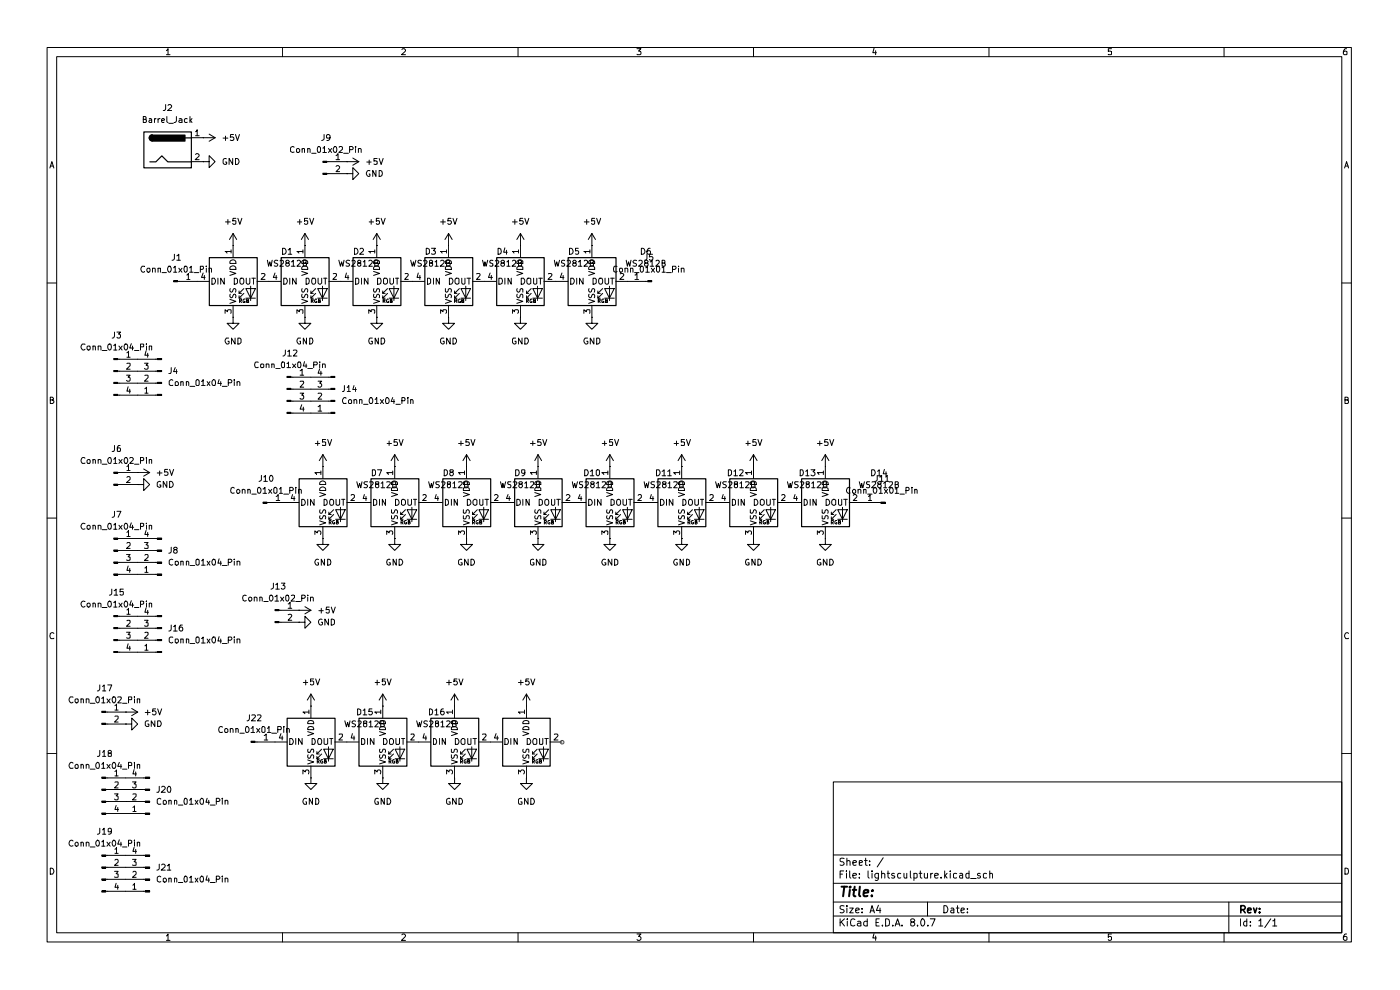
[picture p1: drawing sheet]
<svg xmlns="http://www.w3.org/2000/svg" width="297mm" height="210mm" viewBox="0 0 297 210" stroke-linecap="round" stroke-linejoin="round" font-family="sans-serif">
<g fill="none" stroke="#000" stroke-width=".21">
<path d="M10 10.1h276.7v189.7h-276.7zM12 12h272.6v185.9h-272.6zM35.3 10.8l.3-.5v1.3M35.3 11.6h.8M59.9 10.1v1.9M85.3 10.5l.1-.2h.4l.2 .5-.8 .8h.8M109.9 10.1v1.9M135.1 10.3h.9l-.5 .5 .4 .1 .1 .5-.2 .2-.7-.1M159.9 10.1v1.9M185.4 10.2l-.2 1h.7M185.8 10.8v.8M209.8 10.1v1.9"/>
<path d="M235.8 10.3h-.7v.6h.7v.6h-.7M259.7 10.1v1.9M285.7 10.3l-.5 .1-.1 .3-.1 .7 .2 .2 .5-.1v-.6l-.5-.1-.2 .3M10.6 35.6l.4-1.3 .4 1.3M10.7 35.2h.6M30.4 25.3h.5l.1-.4-.2-.2h-.4v1.3l.6-.1 .1-.3-.3-.3M31.7 25.2l.3-.1 .2 .2v.7M32.2 25.5h-.5l-.1 .2 .1 .3 .5-.1M32.8 25.1v.9M33.1 25.1l-.3 .3M33.5 25.1v.9M34 25.1l-.5 .3"/>
<path d="M34.3 25.6l.6-.1-.2-.4-.4 .2v.5l.2 .2 .3-.1M35.1 22.2v.9l-.2 .4h-.3M35.4 24.7v1.1l.2 .2M35.6 22.4l.2-.2h.4l.2 .4-.8 .9h.8M35.8 26.2h.9M37.4 24.7v1l-.1 .2-.4 .1M38 25.2l.4-.1 .2 .2v.7M38.6 25.5h-.4l-.3 .2 .3 .3 .4-.1M39.7 25.2l-.3-.1-.3 .3 .1 .5h.5M40.3 24.7v1.3M40.4 25.5l.3 .5M40.6 34.3h2.5"/>
<path d="M40.6 29.2h5M40.7 25.1l-.4 .6M41.5 27.9l.3-.4v1.3M41.5 32.8l.2-.2h.3l.2 .4-.8 .9h.8M41.5 28.8h.7M43.1 34.3h1.3v-1.3l1.2 1.3-1.2 1.3v-1.3M43.1 34.3h.1M43.1 29.2h.1M44.4 28.4l1.2 .8M45.6 29.2l-1.2 .8M47.3 29.3h1M47.8 28.9v.9"/>
<path d="M48 33.7h-.5l-.2 .3v.5l.2 .3h.6v-.4h-.3M49.4 33.6v1.3l-.8-1.3v1.3M49.5 28.5h-.6v.6h.6v.6h-.6M50 33.6a.65 .65 0 0 1 .7 .6 .65 .65 0 0 1-.7 .7zM50 28.5l.4 1.3 .4-1.3M62.4 31.2l-.3-.1-.5 .3v.7l.5 .2h.3M62.9 31.7l.4-.2 .3 .2-.1 .6h-.6zM64.1 31.7l.2-.2 .3 .1v.7M64.1 31.5v.8M65.3 31.7l.1-.2 .4 .2v.6M65.3 31.5v.8M66.1 32.5h1"/>
<path d="M67.6 31.1l.4 .2v.8l-.4 .2a.9 .9 0 0 1 0-1.2zM68.5 36.7h.8v.3h-.8zM68.5 34.2h.8v.3h-.8zM68.5 31.4h.2l.1-.3v1.2M68.5 32.3h.8M68.7 28.5v1l-.5 .3M69.3 34.3h6.8M69.3 36.8h4.3M69.7 31.5l.7 .8M70 29.1l-.2 .2h-.5v-.7l.5-.1 .2 .3v.5a.57 .57 0 0 1-.7 .5M70.4 31.5l-.7 .8M71 31.1a.71 .71 0 0 1 .5 .6 .71 .71 0 0 1-.4 .6 .69 .69 0 0 1-.4-.6 .69 .69 0 0 1 .3-.6z"/>
<path d="M71.3 33l.4-.4v1.3M71.3 35.3l.2-.2h.3l.3 .3-.1 .3-.7 .7h.8M71.3 33.9h.8M72 31.2l.1-.1 .5 .1v.5l-.7 .6h.7M72.9 32.5h1M73.6 34.3h.1M73.6 36.8h1.2v-1.2l1.3 1.2-1.3 1.3v-1.3M73.6 36.8h.1M74.2 31.7h.6l.1-.4-.2-.2h-.5v1.2M74.8 33.5l1.3 .8M75.4 31.1v.1M75.4 31.5v.8"/>
<path d="M76 31.7l.2-.2 .4 .2v.6M76 31.5v.8M76.1 34.3l-1.3 .8M77.8 34.4h.9M78.3 34v.9M78.5 36.2h-.2a.64 .64 0 0 0-.6 .6 .64 .64 0 0 0 .6 .6l.2-.1v-.4h-.2M79.8 36.2v1.2l-.7-1.2v1.2M80 33.6h-.7v.6h.7v.6h-.7M80.4 33.6l.5 1.3 .4-1.3M80.4 36.2a.64 .64 0 0 1 .7 .6 .64 .64 0 0 1-.7 .6zM285.2 35.6l.5-1.3 .4 1.3M285.4 35.2h.6"/>
<path d="M30.6 56.6l-.5-.1a.66 .66 0 0 0-.2 .8 .66 .66 0 0 0 .7 .4v-.1M31.2 57l.5-.1v.8h-.3l-.2-.2zM32.3 57l.6-.1v.8M32.3 56.9v.8M33.5 57l.5-.1v.8M33.5 56.9v.8M34.4 57.8h.9M35.7 56.5h.5a.76 .76 0 0 1-.3 1.2l-.2-.1a.87 .87 0 0 1 0-1.1zM36.8 59.5h.9v.3h-.9zM36.8 56.8l.4-.3v1.2M36.8 57.7h.7M37 53.9v1l-.2 .2-.3 .1"/>
<path d="M37.5 54.3l.4-.4v1.3M37.5 55.2h.8M37.7 59.7h6.7M37.9 56.9l.7 .8M38.6 56.9l-.7 .8M39.1 56.6l.4-.1 .2 .2v.8l-.2 .2-.4-.1zM39.6 58.3l.4-.3v1.3M39.6 59.3h.7M40.2 56.8l.4-.3v1.2M40.2 57.7h.8M41.2 57.8h1M42.5 57.1h.6v-.6h-.6v1.2"/>
<path d="M43.1 57.9l-.3 .9h.7M43.3 58.4v.9M43.8 56.5v.1M43.8 56.9v.8M44.4 57l.4-.1 .1 .8M44.4 56.9v.8M45 59h.5a.72 .72 0 0 1 .2 .8 .72 .72 0 0 1-.7 .5zM46.2 59v1.3M47.6 59v1.3l-.8-1.3v1.3M47.8 47.1h1.1M48.3 46.6v1M48.8 57.6l1.2 .4-1.2 .4"/>
<path d="M48.9 56.6a.66 .66 0 0 1 .7-.2 .66 .66 0 0 1 .4 .7h-1.2zM48.9 55.4a.66 .66 0 0 1 .7-.2 .66 .66 0 0 1 .4 .7h-1.2zM49 53.3h-1.2l.4 .4M49 53v.7M49.4 52.1h.1M49.4 49.5l-.7 1.3M49.4 49.5v5.1M49.4 49.5l.8 1.3M49.7 59h.4l.3 .3v.6l-.4 .4h-.3zM50 46.3h-.6v.6l.6-.1v.6l-.1 .2h-.4l-.1-.2M50.5 46.3l.4 1.3 .4-1.3M51.1 59h.5l.1 .4-.1 .7-.2 .2-.3-.1-.2-.3z"/>
<path d="M52.2 59v1l.3 .3h.2l.3-.3v-1M53.4 59h.8M53.8 59v1.3M54.5 59.7h5.1M55.5 58.1l.5-.1 .2 .3-.8 1h.8M56.7 55.2l.3 1.3 .2-1 .3 1 .2-1.3M58.3 57.9l-.3 .9h.8M58.6 58.4v.9M58.9 55.3l-.5-.1-.2 .3 .1 .3 .5 .2 .1 .2a.48 .48 0 0 1-.7 .2M59.4 55.4l.2-.2 .4 .1 .1 .5-.7 .7h.7M59.9 52.7a.65 .65 0 0 1 .8 .6 .65 .65 0 0 1-.8 .6zM60.2 59h.5a.72 .72 0 0 1 .2 .8 .72 .72 0 0 1-.7 .5z"/>
<path d="M60.9 55.8l-.3-.3 .3-.3h.2l.3 .3-.3 .3h-.4l-.1 .2v.2l.3 .3h.2l.3-.3v-.2l-.3-.2M61.1 53l.5-.3v1.2M61.1 53.9h.8M61.5 59v1.3M61.8 55.5l.4-.3v1.3M61.8 56.5h.8M62.8 59v1.3l-.7-1.3v1.3M63.1 55.4l.4-.2 .3 .3-.8 1h.8M63.1 47.1h.9M63.6 46.6v1M64 57.6l1.3 .4-1.3 .4M64.1 56.6a.66 .66 0 0 1 .8-.2 .66 .66 0 0 1 .4 .7h-1.3z"/>
<path d="M64.1 55.4a.66 .66 0 0 1 .8-.2 .66 .66 0 0 1 .4 .7h-1.3zM64.3 53.3h-1.3l.4 .4M64.3 53v.7M64.3 55.8h.6v-.4l-.1-.2h-.5v1.3l.6-.1 .1-.4-.2-.2M64.7 52.1h.1M64.7 49.5l-.8 1.3M64.7 49.5v5.1M64.7 49.5l.7 1.3M64.9 59a.65 .65 0 0 1 .7 .5 .65 .65 0 0 1-.4 .8h-.3zM65.3 46.3h-.7v.6l.6-.1 .1 .6-.3 .2-.4-.2M65.7 46.3l.4 1.3 .4-1.3M66.3 59h.5l.2 .9a.46 .46 0 0 1-.6 .4 .95 .95 0 0 1-.1-1.3z"/>
<path d="M67.5 59v1l.2 .3h.3l.2-.3v-1M68.7 59h.6M69 59v1.3M69.8 59.7h5M70.7 58.1h.7v.4l-.8 .8h.8M71.9 55.2l.3 1.3 .3-1 .2 1 .3-1.3M73.5 57.9l-.3 .9h.8M73.8 58.4v.9M74.2 55.3l-.5-.1-.3 .3 .1 .2a.57 .57 0 0 1 .6 .7h-.7M74.7 55.4l.4-.2 .3 .3-.8 1h.8M75.2 52.7a.65 .65 0 0 1 .7 .6 .65 .65 0 0 1-.7 .6zM75.4 59h.5l.2 .3v.6a.52 .52 0 0 1-.7 .4z"/>
<path d="M76.1 55.8l-.2-.1a.34 .34 0 0 1 .2-.5 .34 .34 0 0 1 .4 .2v.3l-.6 .1v.4a.42 .42 0 0 0 .6 .2v-.5l-.2-.1M76.4 52.8l.1-.1h.4l.2 .3-.1 .3-.7 .6h.8M76.7 59v1.3M77 55.5l.4-.3v1.3M77 56.5h.8M78.1 59v1.3l-.8-1.3v1.3M78.2 55.4l.2-.2h.3l.3 .3-.1 .3-.7 .7h.8M78.3 47.1h.9M78.7 46.6v1M79.2 57.6l1.3 .4-1.3 .4M79.3 56.6a.67 .67 0 0 1 .8-.2 .67 .67 0 0 1 .4 .7h-1.3zM79.3 55.4a.67 .67 0 0 1 .8-.2 .67 .67 0 0 1 .4 .7h-1.3z"/>
<path d="M79.5 53.3h-1.3l.4 .4M79.5 55.8h.6v-.5l-.6-.1v1.3h.5l.3-.5-.4-.2M79.5 53v.7M79.9 52.1h.1M79.9 49.5v5.1M79.9 49.5l-.7 1.3M79.9 49.5l.8 1.3M80.1 59h.5l.2 .2v.9l-.4 .2h-.3zM80.4 46.3h-.6v.6l.6-.1v.7l-.4 .1-.2-.2M80.9 46.3l.4 1.3 .4-1.3M81.4 59.2l.1-.2h.5a.77 .77 0 0 1-.1 1.3l-.5-.2zM82.7 59v1l.3 .3h.2l.3-.3v-1"/>
<path d="M83.9 59h.7M84.2 59v1.3M85 59.7h5.1M85.9 58.1l.5-.1 .2 .3-.7 1h.7M87.1 55.2l.4 1.3 .2-1 .2 1 .3-1.3M88.7 57.9l-.2 .9h.7M89.1 58.4v.9M89.4 55.3l-.5-.1-.3 .3 .1 .3 .6 .2v.4h-.7M89.8 55.4l.2-.2h.3l.3 .3-.1 .3-.7 .7h.8M90.4 52.7l.6 .1 .1 .2v.7l-.4 .2h-.3zM90.7 59h.4l.3 .3v.6l-.5 .4h-.2zM91.3 55.8l-.2-.4 .2-.2 .4 .1v.4l-.6 .2v.5l.2 .1h.2l.3-.3-.1-.4h-.2"/>
<path d="M91.5 52.7h.9l-.5 .5 .5 .2-.1 .4h-.8M91.9 59v1.3M92.3 55.5l.3-.3v1.3M92.3 56.5h.7M93.2 59v1.3l-.7-1.3v1.3M93.5 55.4l.1-.2h.4l.2 .3-.1 .3-.7 .7h.8M93.5 47.1h1M94 46.6v1M94.5 57.6l1.3 .4-1.3 .4M94.5 56.6a.72 .72 0 0 1 .8-.2 .72 .72 0 0 1 .5 .7h-1.3zM94.5 55.4a.72 .72 0 0 1 .8-.2 .72 .72 0 0 1 .5 .7h-1.3zM94.7 53.3h-1.2l.3 .4"/>
<path d="M94.7 55.8h.6v-.5l-.6-.1v1.3h.5l.3-.5-.3-.2M94.7 53v.7M95.2 52.1h.1M95.2 49.5l-.8 1.3M95.2 49.5v5.1M95.2 49.5l.7 1.3M95.3 59h.5a.72 .72 0 0 1 .3 .8 .72 .72 0 0 1-.8 .5zM95.7 46.3h-.6l-.1 .6 .6-.1 .2 .2v.3l-.3 .3h-.3l-.2-.2M96.1 46.3l.4 1.3 .4-1.3M96.6 59.2l.2-.2h.4l.2 .2v.9l-.3 .2-.3-.1a.74 .74 0 0 1-.2-1zM98 59v1l.2 .3 .4-.2v-1.1M99.1 59h.7"/>
<path d="M99.5 59v1.3M100.2 59.7h5.1M101.1 58.1l.5-.1 .3 .3-.8 1h.8M102.4 55.2l.3 1.3 .2-1 .2 1 .4-1.3M104 57.9l-.4 .9h.9M104.2 58.4v.9M104.6 55.3l-.5-.1-.2 .3 .1 .3 .6 .2v.4h-.7M105.1 55.4l.1-.2h.4l.2 .3-.1 .3-.7 .7h.8M105.7 52.7a.64 .64 0 0 1 .6 .6 .64 .64 0 0 1-.6 .6zM105.8 59h.5l.2 .2v.9l-.3 .2h-.4zM106.5 55.8l-.2-.3 .2-.3 .4 .1v.4l-.6 .3v.4l.2 .1h.3l.2-.3-.1-.4h-.1M107.1 52.6l-.3 .9h.8"/>
<path d="M107.1 59v1.3M107.4 53.1v.8M107.5 55.5l.4-.3v1.3M107.5 56.5h.7M108.5 59v1.3l-.7-1.3v1.3M108.7 55.4l.2-.2h.3l.2 .2v.4l-.8 .7h.8M108.7 47.1h1M109.2 46.6v1M109.6 57.6l1.3 .4-1.3 .4M109.7 56.6l.5-.2 .5 .1 .2 .1v.5h-1.3zM109.7 55.4l.5-.3 .5 .1 .2 .2v.5h-1.3zM110 53.3h-1.3l.4 .4"/>
<path d="M110 55.8h.5l.2-.3-.3-.3h-.4v1.3h.5l.2-.1v-.4l-.3-.2M110 53v.7M110.4 52.1h.1M110.4 49.5v5.1M110.4 49.5l-.8 1.3M110.4 49.5l.8 1.3M110.6 59h.5a.72 .72 0 0 1 .2 .8 .72 .72 0 0 1-.7 .5zM110.9 46.3h-.6l-.1 .6 .6-.1 .2 .2v.3l-.3 .3h-.3l-.2-.2M111.3 46.3l.5 1.3 .4-1.3M111.9 59h.5l.2 .2v.9l-.2 .2a.46 .46 0 0 1-.6-.4zM113.2 59v1.1l.3 .2 .4-.2v-1.1M114.3 59h.8"/>
<path d="M114.6 59v1.3M115.4 59.7h5.1M116.3 58.1l.5-.1 .3 .3-.9 1h.9M117.6 55.2l.3 1.3 .2-1 .3 1 .3-1.3M119.2 57.9l-.3 .9h.7M119.5 58.4v.9M119.8 55.3l-.4-.1-.3 .2v.3l.7 .4-.3 .4-.4-.1M120.3 55.4l.2-.2h.3l.2 .2v.4l-.8 .7h.8M120.8 52.7a.65 .65 0 0 1 .8 .6 .65 .65 0 0 1-.8 .6zM121.1 59h.5a.72 .72 0 0 1 .2 .8 .72 .72 0 0 1-.7 .5zM121.8 55.8l-.3-.3 .3-.3h.2l.3 .3-.8 .5v.2l.3 .3h.2l.3-.3v-.2l-.3-.2M122.3 59v1.3"/>
<path d="M122.7 55.5l.4-.3v1.3M122.7 52.7h-.6v.6h.6l.1 .4-.3 .2-.4-.1M122.7 56.5h.7M123.7 59v1.3l-.8-1.3v1.3M124 55.4l.1-.2 .4 .1 .1 .5-.7 .7h.7M124 47.1h1M124.5 46.6v1M124.9 57.6l1.3 .4-1.3 .4M125 56.6a.66 .66 0 0 1 .8-.2 .66 .66 0 0 1 .4 .7h-1.3zM125 55.4a.66 .66 0 0 1 .8-.2 .66 .66 0 0 1 .4 .7h-1.3zM125.1 53.3h-1.2l.4 .4M125.1 53v.7"/>
<path d="M125.2 55.8h.5l.2-.3-.3-.3h-.4v1.3l.7-.1v-.4l-.3-.2M125.6 52.1h.1M125.6 49.5l-.8 1.3M125.6 49.5v5.1M125.6 49.5l.7 1.3M125.8 59h.4l.3 .3v.6l-.4 .4h-.3zM126.2 46.3h-.6l-.1 .6 .6-.1 .1 .6-.2 .2h-.4l-.1-.2M126.6 46.3l.4 1.3 .4-1.3M127.2 59h.5l.1 .4v.7l-.3 .2-.3-.1-.2-.3zM128.4 59v1l.2 .3h.3l.2-.3v-1M129.5 59h.8M129.9 59v1.3"/>
<path d="M130.6 59.7h6.8M130.9 56.6l-.1-.1a.65 .65 0 0 0-.7 .5 .65 .65 0 0 0 .5 .7l.3-.1M131.5 56.9h.4l.2 .2v.4l-.3 .2-.4-.2zM131.6 58.1l.5-.1 .2 .3-.8 1h.8M132.6 57l.5-.1 .1 .8M132.6 56.9v.8M132.8 55.2l.3 1.3 .2-1 .3 1 .3-1.3M133.8 57l.4-.1 .1 .8M133.8 56.9v.8M134.6 57.8h1M134.7 58.3l.4-.3v1.3M134.7 59.3h.8"/>
<path d="M135 55.3l-.5-.1-.2 .3 .1 .2 .6 .3v.2a.48 .48 0 0 1-.7 .2M135.6 55.4l.1-.2 .4 .1 .1 .5-.7 .7h.7M135.9 56.6l.4-.1 .2 .2v.8l-.3 .2-.3-.1zM136.1 52.7a.65 .65 0 0 1 .7 .6 .65 .65 0 0 1-.7 .6zM137 55.8l-.3-.3 .1-.2 .4-.1 .3 .3-.3 .3h-.4l-.1 .2v.2l.3 .3h.2l.3-.3v-.2l-.3-.2M137 56.8l.3-.3v1.2M137 57.7h.8M137.2 53.9v1l-.1 .2-.4 .1M137.4 59.5h.9v.3h-.9zM137.9 55.5l.4-.3v1.3M137.9 52.7a.71 .71 0 0 0-.6 .4 .71 .71 0 0 0 .2 .8l.4-.1v-.5l-.4-.1-.3 .2M137.9 56.5h.8"/>
<path d="M138.2 56.9l.7 .8M138.4 53.9h-.6v.6l.5-.1 .2 .2v.3l-.2 .3h-.4l-.1-.2M138.9 56.9l-.7 .8M139.2 55.4l.4-.2 .3 .3-.8 1h.8M139.4 56.6l.4-.1a.82 .82 0 0 1-.3 1.2l-.2-.2zM140.5 55.8l.6-.1v-.3l-.2-.2h-.4v1.3l.6-.1v-.4l-.2-.2M140.5 56.8l.3-.3v1.2M140.5 57.7h.6M141.4 57.8h1M142.7 57.1h.5l.2-.2-.1-.3-.6-.1v1.2M143.9 56.5v.1M143.9 56.9v.8"/>
<path d="M144.5 57l.5-.1 .1 .8M144.5 56.9v.8M10 60h2M18 73.1l-.6-.1a.66 .66 0 0 0-.2 .8 .66 .66 0 0 0 .7 .4l.1-.1M18.5 73.6l.1-.2h.4v.8l-.3 .1-.2-.3zM19.7 73.5l.5-.1v.9M19.7 73.4v.9M20.8 73.5l.5-.1 .1 .9M20.8 73.4v.9M21.7 74.3h1M22.9 73.2l.2-.2h.4a.82 .82 0 0 1-.3 1.3 .85 .85 0 0 1-.3-1.1zM24.1 78.6h.9v.2h-.9z"/>
<path d="M24.1 76h.9v.3h-.9zM24.1 73.3l.4-.3v1.3M24.1 74.3h.7M24.3 70.4v.9l-.2 .3-.3 .1M24.8 70.4h.8l-.5 .5 .5 .2-.1 .5-.5 .1-.2-.2M25 76.2h8.4M25 78.7h8.4M25.2 73.4l.7 .9M25.9 73.4l-.7 .9M26.5 73h.4a.82 .82 0 0 1-.2 1.3 .89 .89 0 0 1-.2-1.3zM26.8 79.6h.8l-.4 .4 .4 .2v.5l-.2 .2h-.4l-.2-.2M26.9 74.8l.4-.3v1.3"/>
<path d="M26.9 77.1l.6-.1 .1 .6-.8 .7h.8M26.9 75.8h.7M27.9 72.9l-.4 .9h.9M28.1 73.4v.9M28.5 74.3h1M29.8 73.6h.6l.1-.5-.7-.1v1.3M30.6 77h.8l-.4 .5 .4 .1v.5l-.2 .2h-.4l-.2-.2M30.7 79.7l.6-.1 .1 .5-.8 .8h.8M31 74.4l-.3 1h.8M31.1 73v.1M31.1 73.4v.9M31.3 74.9v.9"/>
<path d="M31.7 73.5l.5-.1v.9M31.7 73.4v.9M33.4 76h.9v.3h-.9zM33.4 78.6h.9v.2h-.9zM36.3 78v.9l-.1 .3h-.4M37.2 78l-.4 .8h.8M37.4 78.4v.8M47.8 66.5v-.8l.5 .4 .1-.4h.5v.8M48.5 71.7h-.5a.66 .66 0 0 0-.2 .8 .66 .66 0 0 0 .7 .4l.1-.5h-.3M48.8 63.5l1.2 .4-1.2 .4M48.9 62.4l-.1 .5 .2 .3 .3-.1a.57 .57 0 0 1 .7-.6v.7M48.9 61.2l-.1 .5 .2 .3 .4-.2 .1-.5 .3-.1a.48 .48 0 0 1 .2 .8"/>
<path d="M49.4 67.3v1.3h1.3l-1.3 1.2-1.2-1.2h1.2M49.4 67.3h.1M49.4 64.8v2.5M49.9 71.7v1.3l-.8-1.3v1.3M50.5 71.7h.4l.2 .3v.6l-.4 .4h-.2zM50.7 63.2h.5M50.7 62.2h.5M50.8 63.8h.3l.1-.3-.4-.1v.8M51 63.8l.2 .4M51.7 62.2l-1 1v-.5M51.7 61.2l-1 1v-.5M52 63.5l-.2-.1-.2 .2v.5l.4 .1v-.3h-.2"/>
<path d="M52.2 61.2h2l-1 2zM52.2 63.2h2M52.3 63.8l.4-.1-.1-.3h-.3v.8h.4v-.3l-.1-.1M53.2 60.7v3.1M54.8 76.9l-.1-.1a.66 .66 0 0 0-.7 .4 .66 .66 0 0 0 .3 .8l.5-.1M55.4 77.2h.4l.2 .2v.4l-.2 .2h-.4zM56.5 77.3l.5-.1 .1 .8M56.5 77.2v.8M57.7 77.3l.4-.1 .1 .8M57.7 77.2v.8M58.5 78.1h.9M59.8 76.9l.4-.1 .2 .2v.8l-.2 .2-.4-.1z"/>
<path d="M60.5 74.3v.8l-.5 .4M60.9 79.8h.8v.3h-.8zM60.9 77.1l.3-.3v1.2M60.9 78h.7M61 74.6l.4-.3v1.2M61 75.5h.8M62.1 77.2l.6 .8M62.2 74.3h.6l.2 .1-.1 .4-.7 .7h.8M62.7 77.2l-.6 .8M63 66.5v-.8l.5 .4 .1-.4h.6v.8M63.2 77l.1-.2 .5 .1v.7l-.1 .4h-.4l-.1-.2zM63.7 78.7l.4-.4v1.3"/>
<path d="M63.7 79.6h.7M63.8 71.7h-.6a.66 .66 0 0 0-.2 .8 .66 .66 0 0 0 .8 .4v-.5h-.2M64 63.5l1.3 .4-1.3 .4M64.1 62.4v.7a.57 .57 0 0 0 .7-.6h.4v.7M64.1 61.2l-.1 .5 .3 .3 .2-.1 .3-.6 .2-.1a.48 .48 0 0 1 .2 .8M64.6 76.7l-.3 .9h.8M64.7 67.3v1.3h1.3l-1.3 1.2-1.3-1.2h1.3M64.7 67.3h.1M64.7 64.8v2.5M64.9 77.2v.8M65 71.7v1.3l-.7-1.3v1.3M65.3 78.1h1"/>
<path d="M65.7 71.7a.65 .65 0 0 1 .7 .5 .65 .65 0 0 1-.4 .8h-.3zM66 63.2h.5M66 62.2h.5M66 63.8h.4l.1-.2-.2-.2h-.3v.8M66.2 63.8l.3 .4M66.5 77.4h.6l.2-.4-.2-.2h-.6v1.2M67 62.2l-1 1v-.5M67 61.2l-1 1v-.5M67.1 63.5v-.1a.42 .42 0 0 0-.4 .3 .42 .42 0 0 0 .2 .5h.3v-.3h-.1M67.4 61.2h2l-1 2zM67.4 63.2h2M67.6 63.8h.3l-.1-.4h-.2v.8l.4-.1-.2-.3"/>
<path d="M67.8 78.2l-.3 1h.8M67.8 76.8v.1M67.8 77.2v.8M68.1 78.7v.9M68.4 77.3l.5-.1 .1 .8M68.4 60.7v3.1M68.4 77.2v.8M70.2 79.8h.8v.3h-.8zM78.2 66.5v-.8l.5 .4 .1-.4h.6v.8M79 71.7h-.5a.66 .66 0 0 0-.3 .8 .66 .66 0 0 0 .8 .4v-.5h-.3M79.2 63.5l1.3 .4-1.3 .4M79.3 62.4v.7a.57 .57 0 0 0 .7-.6l.3-.1 .2 .3-.1 .5"/>
<path d="M79.3 61.2v.7h.5l.1-.6 .4-.1 .2 .3-.1 .5M79.9 67.3v1.3h1.3l-1.3 1.2-1.2-1.2h1.2M79.9 67.3h.1M79.9 64.8v2.5M80.3 71.7v1.3l-.7-1.3v1.3M80.9 71.7h.5a.72 .72 0 0 1 .2 .8 .72 .72 0 0 1-.7 .5zM81.2 63.2h.5M81.2 62.2h.5M81.3 63.8h.3l.1-.2-.2-.2h-.2v.8M81.4 63.8l.3 .4M82.2 62.2l-1 1v-.5M82.2 61.2l-1 1v-.5"/>
<path d="M82.4 63.5l-.1-.1a.42 .42 0 0 0-.3 .3 .42 .42 0 0 0 .1 .5h.4v-.3h-.2M82.5 61.2h2.1l-1 2zM82.5 63.2h2.1M82.8 63.8h.3v-.4h-.3v.8l.4-.1-.1-.3M83.6 60.7v3.1M93.5 66.5v-.8l.5 .4 .1-.4h.5l.1 .2v.4l-.1 .2M94.1 71.7h-.4l-.2 .3v.6l.4 .4 .3-.2v-.4h-.2M94.5 63.5l1.3 .4-1.3 .4M94.5 62.4v.6l.2 .2 .4-.3v-.2l.2-.3 .5 .3-.1 .5M94.5 61.2v.6l.2 .2 .4-.3 .1-.4h.5v.7M95.2 67.3v1.3h1.2l-1.2 1.2-1.3-1.2h1.3M95.2 67.3h.1"/>
<path d="M95.2 64.8v2.5M95.5 71.7v1.3l-.8-1.3v1.3M96.1 71.7h.5a.72 .72 0 0 1 .2 .8 .72 .72 0 0 1-.7 .5zM96.4 63.8h.5v-.2l-.1-.2h-.4v.8M96.4 63.2h.5M96.4 62.2h.5M96.7 63.8l.2 .4M97.5 62.2l-1.1 1v-.5M97.5 61.2l-1.1 1v-.5M97.6 63.5l-.1-.1-.3 .3v.3l.2 .2h.3v-.3h-.2M97.8 61.2h2l-1 2zM97.8 63.2h2"/>
<path d="M98 63.8h.4v-.3l-.2-.1h-.2v.8h.4v-.4h-.2M98.8 60.7v3.1M108.7 66.5v-.8l.4 .4 .2-.4h.5l.2 .2v.4l-.2 .2M109.4 71.7h-.5l-.2 .3v.6l.2 .3 .3 .1 .3-.2v-.4h-.3M109.6 63.5l1.3 .4-1.3 .4M109.7 62.4l-.1 .5 .3 .3 .4-.3v-.2l.3-.3 .3 .2v.6M109.7 61.2l-.1 .5 .3 .3 .4-.3 .1-.4h.5v.7M110.4 67.3v1.3h1.3l-1.3 1.2-1.3-1.2h1.3M110.4 67.3h.1M110.4 64.8v2.5M110.7 71.7v1.3l-.7-1.3v1.3M111.3 71.7h.5a.72 .72 0 0 1 .3 .8 .72 .72 0 0 1-.8 .5z"/>
<path d="M111.7 63.8h.4l-.1-.4h-.3v.8M111.7 63.2h.5M111.7 62.2h.5M111.8 63.8l.3 .4M112.7 62.2l-1 1v-.5M112.7 61.2l-1 1v-.5M112.9 63.5l-.2-.1-.3 .3 .1 .5h.4l-.1-.3M113 61.2h2.1l-1.1 2zM113 63.2h2.1M113.2 63.8l.4-.1-.1-.3h-.3v.8h.4v-.3l-.1-.1M114 60.7v3.1M123.9 66.5v-.8l.5 .4 .1-.4h.6v.8"/>
<path d="M124.6 71.7h-.5a.66 .66 0 0 0-.2 .8 .66 .66 0 0 0 .7 .4l.1-.5h-.2M124.9 63.5l1.3 .4-1.3 .4M125 62.4l-.1 .5 .2 .3 .3-.1a.57 .57 0 0 1 .7-.6v.7M125 61.2l-.1 .5 .2 .3 .4-.2 .1-.5 .3-.1a.48 .48 0 0 1 .2 .8M125.6 67.3v1.3h1.2l-1.2 1.2-1.3-1.2h1.3M125.6 67.3h.1M125.6 64.8v2.5M126 71.7v1.3l-.8-1.3v1.3M126.6 71.7h.4l.3 .3v.6l-.5 .4h-.2zM126.8 63.2h.5M126.8 62.2h.5M126.9 63.8h.4v-.3l-.4-.1v.8"/>
<path d="M127.1 63.8l.2 .4M127.8 62.2l-1 1v-.5M127.8 61.2l-1 1v-.5M128.1 63.5l-.2-.1-.2 .2v.5l.4 .1v-.3h-.2M128.3 61.2h2l-1 2zM128.3 63.2h2M128.4 63.8l.5-.1-.2-.3h-.3v.8h.5v-.3l-.2-.1M129.3 60.7v3.1M284.6 60h2.1M10.7 84.8h.5l.1-.3-.2-.3h-.4v1.4h.5l.2-.3v-.2l-.3-.3M18 97.2a.58 .58 0 0 0-.8 .1 .58 .58 0 0 0 .2 .8v.2l.6-.1M18.7 97.5l.4 .2-.1 .6h-.4l-.1-.3v-.3z"/>
<path d="M19.7 97.6l.2-.1 .3 .1v.7M19.7 97.5v.8M20.8 97.6l.2-.1 .4 .1v.7M20.8 97.5v.8M21.7 98.5h1M23.2 97a.76 .76 0 0 1 .3 1.3h-.4a.8 .8 0 0 1 .1-1.3zM24.1 83.7h.9v.2h-.9zM24.1 81.1h.9v.3h-.9zM24.1 97.5l.4-.5v1.3M24.1 98.3h.7M24.3 94.5v.9l-.2 .4h-.3M25 81.3h8.4"/>
<path d="M25 83.8h8.4M25.2 97.5l.7 .8M25.5 94.5l-.4 .1-.2 .2v.9l.6 .1v-.7l-.4-.1-.2 .2M25.9 97.5l-.7 .8M26.5 97.1l.2-.1a.76 .76 0 0 1 .2 1.3l-.4-.1a.94 .94 0 0 1 0-1.1zM26.9 99l.4-.4v1.2M26.9 99.8h.7M27.2 82l-.3 1h.8M27.5 97.2l.2-.2h.3l.3 .3-.1 .3-.7 .7h.8M27.5 82.5v.9M28.5 98.5h1M29.8 97.7l.7-.1v-.4l-.7-.2v1.3"/>
<path d="M30.5 99.5l1.2 .7M30.7 82.5l.4-.4v1.3M30.7 83.4h.7M31.1 97v.2M31.1 97.5v.8M31.7 97.6l.1-.1h.4v.8M31.7 97.5v.8M33.4 81.1h.9v.3h-.9zM33.4 83.7h.9v.2h-.9zM33.9 99.9v.9M35.6 99.6h-.6l-.1 .6h.7v.6h-.7M36 99.6l.4 1.2 .4-1.2"/>
<path d="M36.7 80.7l-.4-.2-.4 .4v.6l.3 .3 .5-.1M37.2 81.1l.4-.2 .2 .3v.4l-.1 .2h-.4zM38.4 81.1l.1-.2 .4 .1v.8M38.4 80.9v.9M39.5 81.1l.2-.2 .3 .1v.8M39.5 80.9v.9M40.3 82h1M41.6 80.8l.2-.3 .4 .3v.8l-.1 .2h-.4l-.1-.2zM42.8 80.9l.3-.4v1.3M42.8 81.8h.7M43.9 80.9l.6 .9M44.5 80.9l-.6 .9"/>
<path d="M45.3 80.5a.76 .76 0 0 1 .3 1.3h-.4a.8 .8 0 0 1 .1-1.3zM46.5 80.5l-.3 .9h.8M46.8 80.9v.9M47.2 82h1M48.4 81.2h.6l.2-.4-.3-.3h-.5v1.3M49.7 80.5v.2M49.7 80.9v.9M50.3 81.1l.2-.2 .3 .1 .1 .8M50.3 80.9v.9M60.9 87.5h.8v.2h-.8zM60.9 84.9h.8v.3h-.8zM60.9 82.4h.8v.2h-.8z"/>
<path d="M61.7 80h8.5M61.7 82.5h8.5M61.7 85.1h8.5M61.7 87.6h8.5M63.7 80.9h.6l.1 .2-.7 1h.7M63.7 83.4h.7l-.4 .4 .4 .3-.1 .5-.5 .1-.1-.2M64 85.9l-.3 .9h.8M64.3 86.4v.8M66.9 94.1h.9M67.4 93.6v.9M67.5 86.3l.4-.4v1.3M67.5 83.5l.6-.1 .1 .3-.7 1h.7"/>
<path d="M67.5 80.9h.7l-.4 .4 .4 .2v.4l-.2 .2h-.4l-.1-.1M67.5 87.2h.7M68.1 99.9v.8M68.5 99h.1M68.5 96.4l-.8 1.3M68.5 96.4v5.1M68.5 96.4l.8 1.3M69.1 93.2h-.7v.6h.7l-.1 .7-.6-.1M69.5 93.2l.4 1.3 .5-1.3M70.2 82.4h.8v.2h-.8zM70.2 84.9h.8v.3h-.8zM70.2 87.5h.8v.2h-.8z"/>
<path d="M73.1 81.8v.9l-.2 .4h-.3M73.4 84.5v-.1a.66 .66 0 0 0-.7 .4 .66 .66 0 0 0 .2 .8l.5-.1M73.7 82.2l.3-.4v1.3M73.7 83.1h.6M74.2 84.8l.4 .2-.1 .6h-.4l-.2-.2v-.4zM75.1 84.9l.3-.1h.2l.1 .8M75.1 81.8l-.3 .8h.8M75.1 84.8v.8M75.4 82.2v.9M76.3 84.9l.2-.1h.3v.8M76.3 84.8v.8M77.1 85.8h1"/>
<path d="M78.5 84.4l.2-.1a.76 .76 0 0 1 .2 1.3h-.4l-.1-.2-.1-.6zM79 99.7h.5l.2 .2v.7a.52 .52 0 0 1-.7 .3zM79.6 84.8l.3-.5v1.3M79.6 85.6h.7M80.1 99.7h.8l-.5 1.2M80.7 84.8l.7 .8M81.4 84.8l-.7 .8M81.9 84.5l.2-.2a.75 .75 0 0 1 .2 1.3l-.4-.1zM82.1 94.1h1M82.5 93.6v.9M83.3 84.3l-.3 .9h.7M83.3 99.9v.8"/>
<path d="M83.6 84.8v.8M83.7 99h.1M83.7 96.4v5.1M83.7 96.4l-.7 1.3M83.7 96.4l.8 1.3M84 85.8h.9M84.2 93.2h-.5l-.1 .6a.48 .48 0 0 1 .6 0 .48 .48 0 0 1 0 .7l-.6-.1M84.7 93.2l.4 1.3 .4-1.3M85.3 85h.6v-.6l-.6-.1v1.3M86.5 84.3v.2M86.5 84.8v.8M87.1 84.9l.2-.1h.2l.1 .8"/>
<path d="M87.1 84.8v.8M94.2 99.7h.5l.2 .2v.7l-.4 .3h-.3zM97.3 94.1h1M97.8 93.6v.9M98.6 99.9v.8M99 99h.1M99 96.4l-.8 1.3M99 96.4v5.1M99 96.4l.7 1.3M99.5 93.2h-.6l-.1 .6h.7v.6h-.7M99.9 93.2l.4 1.3 .5-1.3M109.4 99.7h.5a.72 .72 0 0 1 .2 .8 .72 .72 0 0 1-.7 .4z"/>
<path d="M112.5 94.1h1M113 93.6v.9M113.8 99.9v.8M114.1 99h.1M114.1 96.4v5.1M114.1 96.4l-.6 1.3M114.1 96.4l.8 1.3M114.7 93.2h-.6l-.1 .6h.7v.6h-.7M115.1 93.2l.5 1.3 .4-1.3M124 99.7h.5a.72 .72 0 0 1 .3 .8 .72 .72 0 0 1-.8 .4zM125.2 100l.4-.3v1.2M126.5 99.8l.2-.1h.3l.2 .1v.9l-.3 .2-.4-.2z"/>
<path d="M127.8 94.1h.9M128.3 93.6v.9M128.9 99.9v.8M129.4 99h.1M129.4 96.4v5.1M129.4 96.4l-.8 1.3M129.4 96.4l.7 1.3M130 93.2h-.6l-.1 .6h.7v.6h-.7M130.4 93.2l.4 1.3 .4-1.3M139.3 99.7h.5a.72 .72 0 0 1 .2 .8 .72 .72 0 0 1-.7 .4zM140.5 100l.4-.3v1.2M141.6 100l.5-.3v1.2"/>
<path d="M143 94.1h.9M143.5 93.6v.9M144.2 99.9v.8M144.6 99h.1M144.6 96.4l-.8 1.3M144.6 96.4v5.1M144.6 96.4l.8 1.3M145.2 93.2h-.7v.6h.7l-.1 .7-.6-.1M145.6 93.2l.4 1.3 .5-1.3M154.5 99.7h.4l.3 .2v.7l-.4 .3h-.3zM155.7 100l.3-.3v1.2M156.9 99.7h.6l.1 .1v.4l-.7 .7h.7"/>
<path d="M158.2 94.1h1M158.7 93.6v.9M159.4 99.9v.8M159.9 99h.1M159.9 96.4v5.1M159.9 96.4l-.8 1.3M159.9 96.4l.7 1.3M160.4 93.2h-.6l-.1 .6a.48 .48 0 0 1 .7 0 .48 .48 0 0 1 0 .7l-.7-.1M160.8 93.2l.4 1.3 .4-1.3M169.8 99.7a.65 .65 0 0 1 .6 .5 .65 .65 0 0 1-.4 .7h-.2zM170.9 100l.4-.3v1.2M172 99.7h.9l-.4 .4 .4 .2v.4l-.3 .2-.6-.1"/>
<path d="M173.4 94.1h1M173.9 93.6v.9M174.7 99.9v.8M175.1 99h.1M175.1 96.4l-.8 1.3M175.1 96.4v5.1M175.1 96.4l.8 1.3M175.6 93.2h-.6l-.1 .6h.7v.6h-.7M176 93.2l.4 1.3 .5-1.3M184.9 99.7h.5a.72 .72 0 0 1 .2 .8 .72 .72 0 0 1-.7 .4zM186.2 100l.3-.3v1.2M187.6 99.6l-.2 .9h.7"/>
<path d="M285.3 84.8h.6l.1-.4-.7-.2v1.4h.5l.2-.1 .1-.4-.4-.3M10 109.9h2M18 111.1l-.2-.1a.64 .64 0 0 0-.6 .6 .64 .64 0 0 0 .6 .7l.2-.1M18.5 111.5h.5v.7h-.5zM19.7 111.5l.4-.1 .1 .2v.7M19.7 111.4v.9M20.8 111.5l.4-.1 .2 .2v.7M20.8 111.4v.9M21.7 112.4h1M23 111.1h.5v1.1a.56 .56 0 0 1-.6-.2 .56 .56 0 0 1 0-.7zM24.1 119.2h.9v.3h-.9zM24.1 116.7h.9v.2h-.9z"/>
<path d="M24.1 114.1h.9v.3h-.9zM24.1 102.7h.9v.3h-.9zM24.1 100.2h.9v.2h-.9zM24.1 111.3l.4-.3v1.3M24.1 112.3h.7M24.3 108.5v.9l-.2 .2-.3 .1M24.8 108.5h.9l-.6 1.2M25 114.2h8.4M25 116.8h8.4M25 119.3h8.4M25 100.2h6.7M25 102.8h4.2"/>
<path d="M25.2 111.4l.7 .9M25.9 111.4l-.7 .9M26.5 111.1a.61 .61 0 0 1 .7 .5 .61 .61 0 0 1-.4 .7l-.3-.1-.2-.4zM26.8 117.6h.8l-.4 .5 .4 .1v.6h-.8M26.9 112.9l.4-.4v1.3M26.9 115.2l.2-.1h.3l.2 .1v.5l-.8 .6h.8M26.9 101.3l.2-.2h.3l.2 .2v.4l-.8 .7h.8M26.9 113.8h.7M27.9 110.9l-.4 .9h.9M28.1 111.4v.9M28.5 112.4h1M29.2 100.2h.1"/>
<path d="M29.2 102.8h1.3v-1.3l1.2 1.3-1.2 1.3v-1.3M29.2 102.8h.1M29.8 111.7l.6-.1 .1-.5-.7-.1v1.3M30.6 115.1h.8l-.4 .5 .4 .1v.5h-.8M30.7 117.8l.2-.2h.3l.2 .2v.4l-.8 .7h.8M31 112.5l-.3 .9h.8M31.1 111v.1M31.1 111.4v.9M31.3 112.9v.9M31.7 111.5h.5v.8M31.7 111.4v.9M31.7 100.2l-1.2 .8"/>
<path d="M33.4 114.1h.9v.3h-.9zM33.4 116.7h.9v.2h-.9zM33.4 119.2h.9v.3h-.9zM33.4 100.3h1M34 102.2l-.2-.1-.4 .3v.8l.4 .2 .3-.1v-.4h-.2M35.4 102.1v1.3l-.8-1.3v1.3M36 102.1a.65 .65 0 0 1 .7 .6 .65 .65 0 0 1-.7 .7zM36.3 116.1v.9l-.1 .3h-.4M36.7 118.7l-.4-.1-.4 .4 .1 .7 .3 .2 .4-.1M37.1 116.6l-.3-.2 .1-.2h.6l.1 .2-.8 .4v.3l.3 .2h.2l.3-.2v-.3l-.3-.2M37.2 119.1h.6v.7h-.6zM38.4 119.1h.5v.8"/>
<path d="M38.4 119v.9M39.5 119.1l.4-.1 .1 .2v.7M39.5 119v.9M40.3 120h1M41.7 118.7l.3-.1 .2 .3v.7l-.2 .3-.4-.3zM42.8 119l.3-.4v1.3M42.8 119.9h.7M43.9 119l.6 .9M44.5 119l-.6 .9M45.1 118.7h.5v1.1a.56 .56 0 0 1-.6-.2 .56 .56 0 0 1 0-.7zM46.5 118.5l-.3 1h.8M46.8 119v.9"/>
<path d="M47.2 120h1M48.4 119.3h.5l.3-.3-.1-.3-.7-.1v1.3M49.7 118.6v.1M49.7 103.5l-.3-.1a.65 .65 0 0 0-.5 .6 .65 .65 0 0 0 .5 .6h.3M49.7 119v.9M50.3 119.1l.4-.1 .2 .2v.7M50.3 103.9l.3-.1 .3 .3-.1 .5h-.5zM50.3 119v.9M51.4 104l.2-.2 .4 .2v.6M51.4 103.8v.8M52.6 104l.1-.2 .4 .2v.6M52.6 103.8v.8"/>
<path d="M53.4 104.8h1M54.7 103.5l.2-.1a.68 .68 0 0 1 .5 .6 .68 .68 0 0 1-.5 .6h-.2zM55.5 100.8v1l-.6 .3M55.8 106.5h.8v.3h-.8zM55.8 103.7l.4-.3v1.2M55.8 104.6h.8M56 101.2l.3-.4v1.3M56 102.1h.7M56.6 106.6h6.8M57 103.8l.7 .8M57.3 100.9a.6 .6 0 0 1 .7 .5 .6 .6 0 0 1-.5 .7l-.4-.5zM57.7 103.8l-.7 .8"/>
<path d="M58.3 103.4l.5 .2v.8l-.3 .2-.4-.2v-.8zM58.6 105.3l.4-.4v1.3M58.6 106.2h.8M59.3 103.7l.3-.3v1.2M59.3 104.6h.6M60.2 104.8h1M61.5 104.1l.6-.1 .1-.4-.2-.2h-.5v1.2M62.1 104.9l-.3 .8h.8M62.4 105.3v.9M62.7 103.4v.1M62.7 103.8v.8M63.3 104l.3-.2 .3 .2v.6"/>
<path d="M63.3 103.8v.8M64 105.9a.65 .65 0 0 1 .8 .7 .65 .65 0 0 1-.8 .6zM65.3 105.9v1.3M66.6 105.9v1.3l-.7-1.3v1.3M66.8 113.4v-.8l.5 .4 .1-.3h.6v.7M67.6 118.7l-.2-.1a.64 .64 0 0 0-.6 .7 .64 .64 0 0 0 .6 .6l.2-.1v-.4h-.2M67.8 104.5l1.3 .4-1.3 .4M67.8 110.5l1.3 .4-1.3 .4M67.9 103.5a.66 .66 0 0 1 .8-.2 .66 .66 0 0 1 .4 .8h-1.3zM67.9 102.3a.66 .66 0 0 1 .8-.2 .66 .66 0 0 1 .4 .7h-1.3zM67.9 109.4v.7h.4l.3-.7h.4v.7M67.9 108.1a.48 .48 0 0 0 .2 .8l.2-.1 .4-.7 .4 .3-.1 .5"/>
<path d="M68.1 100.2h-1.3l.3 .5M68.5 114.2v1.3h1.3l-1.3 1.3-1.3-1.3h1.3M68.5 114.2h.1M68.5 111.7v2.5M68.7 105.9a.64 .64 0 0 1 .7 .7 .64 .64 0 0 1-.7 .6zM68.8 118.6v1.3l-.6-1.3v1.3M69.5 118.6a.64 .64 0 0 1 .7 .7 .64 .64 0 0 1-.7 .6zM69.8 110.2h.5M69.8 109.1h.5M69.8 110.8l.5-.1-.1-.3h-.4v.8M70 110.8l.3 .4M70.2 105.9a.46 .46 0 0 1 .6 .4v.5a.46 .46 0 0 1-.6 .4 .86 .86 0 0 1 0-1.3z"/>
<path d="M70.8 109.1l-1 1.1v-.6M70.8 108.1l-1 1v-.5M71 110.4h-.3a.42 .42 0 0 0-.2 .4 .42 .42 0 0 0 .4 .4l.1-.1v-.3h-.1M71.2 108.1h2l-1 2.1zM71.2 110.2h2M71.3 105.9v1l.2 .3h.3l.3-.3v-1M71.4 110.7h.3v-.3h-.3v.8l.4-.2-.2-.3M72.2 107.6v3.1M72.5 105.9h.7M72.8 105.9v1.3M73.6 106.6h5.1M74.5 105.1l.2-.2 .4 .1 .1 .5-.8 .7h.8"/>
<path d="M75.7 102.2l.3 1.3 .3-1 .2 1 .3-1.3M77.3 104.9l-.3 .8h.8M77.6 105.3v.9M78 102.2h-.6l-.2 .2 .3 .4h.2l.3 .2-.3 .5-.5-.1M78.4 102.3l.7-.1 .1 .2-.1 .3-.7 .8h.8M79.2 105.9a.52 .52 0 0 1 .7 .4v.6l-.7 .3zM79.9 102.7l-.2-.1v-.3l.6-.1v.4l-.6 .2v.5l.2 .2 .4-.2v-.5l-.2-.1M80.5 105.9v1.3M80.9 102.5l.3-.3v1.3M80.9 103.5h.7M81.8 105.9v1.3l-.7-1.3v1.3M82 113.4v-.8l.5 .4v-.3h.7v.7"/>
<path d="M82 102.3l.6-.1 .2 .2-.1 .3-.7 .8h.8M82.7 118.7l-.1-.1a.64 .64 0 0 0-.6 .6 .64 .64 0 0 0 .5 .7l.3-.1v-.4h-.3M83.1 104.5l1.2 .4-1.2 .4M83.1 103.5a.72 .72 0 0 1 .8-.2 .72 .72 0 0 1 .4 .8h-1.2zM83.1 102.3a.72 .72 0 0 1 .8-.2 .72 .72 0 0 1 .4 .7h-1.2zM83.1 110.5l1.2 .4-1.2 .4M83.1 109.4v.7h.4l.3-.7h.4l.1 .2-.1 .5M83.1 108.1v.7a.47 .47 0 0 0 .5 0 .47 .47 0 0 0 .1-.5l.4-.2 .2 .3-.1 .5M83.3 100.2h-1.3l.4 .5M83.3 102.8l.6-.1v-.5h-.6v1.3h.5l.3-.5-.4-.2M83.7 114.2v1.3h1.3l-1.3 1.3-1.2-1.3h1.2M83.7 114.2h.1"/>
<path d="M83.7 111.7v2.5M83.9 105.9a.65 .65 0 0 1 .8 .7 .65 .65 0 0 1-.8 .6zM84.1 118.6v1.3l-.7-1.3v1.3M84.7 118.6a.65 .65 0 0 1 .7 .7 .65 .65 0 0 1-.7 .6zM85 110.2h.5M85 109.1h.5M85.1 110.8l.4-.1-.1-.3h-.3v.8M85.2 106.1l.2-.2 .4 .1a.74 .74 0 0 1 .1 1l-.2 .2-.5-.2zM85.3 110.8l.2 .4M86 109.1l-1 1.1v-.6M86 108.1l-1 1v-.5M86.2 110.4h-.3a.42 .42 0 0 0-.1 .4 .42 .42 0 0 0 .3 .4l.2-.1v-.3h-.2"/>
<path d="M86.4 108.1h2l-1 2.1zM86.4 110.2h2M86.5 105.9v1l.3 .3h.2l.3-.3v-1M86.6 110.7h.3l.1-.2-.4-.1v.8l.4-.2-.1-.3M87.4 107.6v3.1M87.7 105.9h.7M88.1 105.9v1.3M88.8 106.6h5.1M89.7 105.1l.5-.2 .2 .4-.7 .9h.7M90.9 102.2l.4 1.3 .2-1 .2 1 .3-1.3M92.5 104.9l-.2 .8h.7M92.9 105.3v.9"/>
<path d="M93.2 102.2h-.7v.5l.5 .1 .2 .4-.2 .3-.5-.1M93.6 102.3l.6-.1 .2 .2-.1 .3-.7 .8h.8M94.5 105.9a.64 .64 0 0 1 .7 .7 .64 .64 0 0 1-.7 .6zM95.1 102.7l-.2-.1v-.3l.6-.1v.4l-.6 .2v.5l.2 .2h.2l.3-.3v-.2l-.3-.3M95.7 100.2l-.3-.3 .1-.2h.5l.2 .1-.1 .3-.6 .1-.1 .2v.3l.3 .2h.2l.3-.2v-.3l-.3-.2M95.8 105.9v1.3M96.1 102.5l.3-.3v1.3M96.1 103.5h.7M97 105.9v1.3l-.6-1.3v1.3M97.3 113.4v-.8l.4 .4 .3-.4 .5 .1 .1 .5-.2 .2M97.3 102.3l.6-.1 .1 .3-.8 1h.8M98 118.7l-.3-.1-.4 .4 .1 .7 .3 .2 .3-.1v-.4h-.2"/>
<path d="M98.3 104.5l1.3 .4-1.3 .4M98.3 103.5a.72 .72 0 0 1 .8-.2 .72 .72 0 0 1 .5 .8h-1.3zM98.3 102.3a.72 .72 0 0 1 .8-.2 .72 .72 0 0 1 .5 .7h-1.3zM98.3 110.5l1.3 .4-1.3 .4M98.3 109.4l.1 .7h.3l.4-.7h.3l.2 .2-.1 .5M98.3 108.1v.7h.5l.1-.4 .4-.3 .3 .3-.1 .5M98.6 100.2h-1.3l.3 .5M98.6 102.8h.4l.2-.4-.1-.2h-.5v1.3h.5l.2-.5-.3-.2M99 114.2v1.3h1.2l-1.2 1.3-1.3-1.3h1.3M99 114.2h.1M99 111.7v2.5M99.1 105.9a.65 .65 0 0 1 .8 .7 .65 .65 0 0 1-.8 .6z"/>
<path d="M99.3 118.6v1.3l-.7-1.3v1.3M99.9 118.6a.65 .65 0 0 1 .8 .7 .65 .65 0 0 1-.8 .6zM100.2 110.8h.4l.1-.4h-.5v.8M100.2 110.2h.6M100.2 109.1h.6M100.4 106.1l.3-.2 .5 .2v.9l-.3 .2-.3-.1a.74 .74 0 0 1-.2-1zM100.4 110.8l.3 .4M101.3 109.1l-1.1 1.1v-.6M101.3 108.1l-1.1 1v-.5M101.4 110.4l-.4 .2 .1 .5h.3l-.1-.3M101.6 108.1h2l-1 2.1zM101.6 110.2h2"/>
<path d="M101.8 110.7h.3l.1-.2-.4-.1v.8h.3l.1-.4-.2-.1M101.8 105.9v1l.2 .3 .4-.1v-1.2M102.6 107.6v3.1M102.9 105.9h.7M103.3 105.9v1.3M104.1 106.6h5M104.9 105.1l.2-.2h.3l.3 .3-.1 .3-.7 .7h.8M106.2 102.2l.3 1.3 .2-1 .2 1 .4-1.3M107.8 104.9l-.4 .8h.9M108 105.3v.9M108.4 102.2h-.6l-.1 .2 .1 .3 .6 .3v.3l-.2 .2-.5-.1M108.9 102.3l.6-.1 .1 .3-.8 1h.8"/>
<path d="M109.6 105.9a.65 .65 0 0 1 .8 .7 .65 .65 0 0 1-.8 .6zM110.3 102.7l-.2-.3 .1-.2h.5l.1 .2-.1 .2-.5 .2-.1 .2v.2l.2 .3h.3l.2-.3v-.2l-.2-.3M110.9 105.9v1.3M111.3 102.5l.4-.3v1.3M111.3 100.2l-.2 .2-.4-.1v-.6h.6v.9l-.3 .3h-.3M111.3 103.5h.7M112.3 105.9v1.3l-.7-1.3v1.3M112.5 113.4v-.8l.4 .4 .3-.4 .5 .1 .1 .5-.2 .2M112.5 102.3l.6-.1 .1 .5-.8 .8h.8M113.2 118.7h-.5l-.2 .3v.5l.2 .3h.6v-.4h-.3M113.5 104.5l1.2 .4-1.2 .4M113.5 110.5l1.2 .4-1.2 .4"/>
<path d="M113.5 103.5l.5-.2 .5 .1 .2 .1v.6h-1.2zM113.5 102.3l.5-.3 .5 .1 .2 .2v.5h-1.2zM113.5 109.4v.4l.1 .3h.4l.3-.7h.3l.1 .7M113.5 108.1v.7h.5l.1-.4 .4-.3 .2 .2v.6M113.8 100.2h-1.3l.4 .5M113.8 102.8h.4l.3-.4-.2-.2h-.5v1.3h.5l.2-.2v-.4l-.3-.1M114.1 114.2v1.3h1.3l-1.3 1.3-1.2-1.3h1.2M114.1 114.2h.1M114.1 111.7v2.5M114.4 105.9a.52 .52 0 0 1 .7 .4v.6l-.7 .3zM114.6 118.6v1.3l-.8-1.3v1.3M115.1 118.6a.52 .52 0 0 1 .7 .4v.5a.52 .52 0 0 1-.7 .4z"/>
<path d="M115.4 110.2h.5M115.4 109.1h.5M115.5 110.8h.3l.1-.3-.4-.1v.8M115.7 106.1l.5-.2a.86 .86 0 0 1 0 1.3 .46 .46 0 0 1-.6-.4zM115.7 110.8l.2 .4M116.4 109.1l-1 1.1v-.6M116.4 108.1l-1 1v-.5M116.7 110.4h-.4l-.1 .2 .1 .5h.4l-.1-.3M116.8 108.1h2.1l-1 2.1zM116.8 110.2h2.1M117 110.7h.3v-.3h-.3v.8h.3l.1-.4-.1-.1M117 105.9v1.2l.2 .1h.2l.3-.3v-1"/>
<path d="M117.9 107.6v3.1M118.1 105.9h.8M118.4 105.9v1.3M119.2 106.6h5.1M120.1 105.1l.2-.2h.3l.3 .4-.8 .9h.8M121.4 102.2l.3 1.3 .2-1 .3 1 .3-1.3M123 104.9l-.3 .8h.7M123.3 105.3v.9M123.6 102.2l-.7 .1v.3l.7 .4-.2 .5-.5-.1M124.1 102.3l.6-.1 .1 .5-.8 .8h.8M124.9 105.9a.65 .65 0 0 1 .7 .7 .65 .65 0 0 1-.7 .6zM125.2 100.9h.8"/>
<path d="M125.6 102.7l-.3-.3 .2-.2h.4l.2 .2-.1 .2-.6 .2-.1 .2v.2l.3 .3h.2l.3-.3v-.2l-.3-.3M126.2 105.9v1.3M126.5 102.5l.4-.3v1.3M126.5 103.5h.8M127.5 105.9v1.3l-.8-1.3v1.3M127.7 113.4v-.8l.5 .4 .2-.4 .5 .1v.7M127.8 102.3l.6-.1v.5l-.7 .8h.7M128.4 118.7l-.1-.1a.64 .64 0 0 0-.6 .7 .64 .64 0 0 0 .6 .6l.2-.1v-.4h-.2M128.7 104.5l1.3 .4-1.3 .4M128.7 110.5l1.3 .4-1.3 .4M128.8 103.5a.66 .66 0 0 1 .8-.2 .66 .66 0 0 1 .4 .8h-1.3zM128.8 102.3a.66 .66 0 0 1 .8-.2 .66 .66 0 0 1 .4 .7h-1.3z"/>
<path d="M128.8 109.4l-.1 .4 .2 .3 .4-.1 .2-.6h.4v.7M128.8 108.1v.7h.5l.2-.6 .2-.1 .3 .3-.1 .5M128.9 100.2h-1.2l.4 .5M129 102.8h.5l.2-.4-.2-.2h-.5v1.3l.7-.2v-.4l-.2-.1M129.4 114.2v1.3h1.2l-1.2 1.3-1.3-1.3h1.3M129.4 114.2h.1M129.4 111.7v2.5M129.6 105.9h.3l.4 .4v.6l-.4 .3h-.3zM129.8 118.6v1.3l-.8-1.3v1.3M130.4 118.6h.2l.5 .4v.5l-.5 .4h-.2zM130.6 110.2h.5M130.6 109.1h.5"/>
<path d="M130.7 110.8l.4-.1v-.2l-.4-.1v.8M130.9 106.1l.2-.2 .5 .2 .1 .7-.4 .4-.4-.2zM130.9 110.8l.2 .4M131.7 109.1l-1.1 1.1v-.6M131.7 108.1l-1.1 1v-.5M131.9 110.4h-.3a.38 .38 0 0 0-.2 .5 .38 .38 0 0 0 .5 .2v-.3h-.2M132.1 108.1h2l-1 2.1zM132.1 110.2h2M132.2 105.9v1l.2 .3h.3l.2-.3v-1M132.2 110.7h.4v-.3h-.4v.8l.5-.1v-.3l-.2-.1M133.1 107.6v3.1M133.3 105.9h.8"/>
<path d="M133.7 105.9v1.3M134.5 106.6h5M135.4 105.1l.2-.2h.3l.2 .2v.4l-.8 .7h.8M136.7 102.2l.2 1.3 .3-1 .2 1 .3-1.3M138.2 104.9l-.3 .8h.8M138.5 105.3v.9M138.9 102.2h-.6l-.2 .2 .2 .4 .5 .1v.5h-.7M139.4 102.3l.6-.1v.5l-.7 .8h.7M140.1 105.9a.65 .65 0 0 1 .8 .7 .65 .65 0 0 1-.8 .6zM140.5 100.9h.7M140.8 102.7l-.3-.3 .1-.2h.5l.2 .2-.1 .2-.6 .2-.1 .2v.2l.3 .3h.3l.2-.3v-.2l-.2-.3M141.4 105.9v1.3"/>
<path d="M141.6 100.9h.8M141.7 102.5l.4-.3v1.3M141.7 103.5h.8M142.7 105.9v1.3l-.7-1.3v1.3M142.9 113.4v-.8l.5 .4 .1-.3h.6v.7M142.9 102.3l.7-.1 .1 .2-.1 .3-.7 .8h.8M143.7 118.7l-.2-.1a.64 .64 0 0 0-.6 .7 .64 .64 0 0 0 .6 .6l.2-.1v-.4h-.2M143.9 104.5l1.3 .4-1.3 .4M143.9 110.5l1.3 .4-1.3 .4M144 103.5a.66 .66 0 0 1 .8-.2 .66 .66 0 0 1 .4 .8h-1.3zM144 102.3a.66 .66 0 0 1 .8-.2 .66 .66 0 0 1 .4 .7h-1.3zM144 109.4v.7h.4l.3-.7h.4v.7"/>
<path d="M144 108.1a.48 .48 0 0 0 .2 .8l.2-.1 .5-.7 .3 .3-.1 .5M144.2 100.2h-1.3l.4 .5M144.2 102.8l.6-.1 .1-.4-.7-.1v1.3h.5l.2-.5v-.2h-.3M144.6 114.2v1.3h1.3l-1.3 1.3-1.3-1.3h1.3M144.6 114.2h.1M144.6 111.7v2.5M144.9 105.9a.64 .64 0 0 1 .6 .7 .64 .64 0 0 1-.6 .6zM144.9 118.6v1.3l-.6-1.3v1.3M145.6 118.6a.64 .64 0 0 1 .7 .7 .64 .64 0 0 1-.7 .6zM145.9 110.2h.5M145.9 109.1h.5M146 110.8l.4-.1-.1-.3h-.3v.8"/>
<path d="M146.1 110.8l.3 .4M146.3 105.9a.46 .46 0 0 1 .6 .4v.5a.46 .46 0 0 1-.6 .4 .86 .86 0 0 1 0-1.3zM146.9 109.1l-1 1.1v-.6M146.9 108.1l-1 1v-.5M147.1 110.4h-.3a.42 .42 0 0 0-.2 .4 .42 .42 0 0 0 .4 .4l.2-.1v-.3h-.2M147.3 108.1h2.1l-1.1 2.1zM147.3 110.2h2.1M147.4 105.9v1l.3 .3h.2l.3-.3v-1M147.5 110.7h.3v-.3h-.3v.8l.4-.2-.2-.3M148.3 107.6v3.1M148.6 105.9h.7M148.9 105.9v1.3"/>
<path d="M149.7 106.6h5.1M150.6 105.1l.2-.2 .4 .1 .1 .5-.8 .7h.8M151.8 102.2l.3 1.3 .3-1 .3 1 .2-1.3M153.4 104.9l-.2 .8h.7M153.8 105.3v.9M154.1 102.2h-.6l-.2 .2 .3 .4h.2l.3 .2-.3 .5-.5-.1M154.5 102.3l.7-.1 .1 .2-.1 .3-.7 .8h.8M155.4 105.9a.52 .52 0 0 1 .6 .4v.6l-.6 .3zM155.7 100.9h.8M156 102.7l-.2-.1v-.3l.6-.1 .1 .4-.7 .2v.5l.2 .2 .5-.2v-.5l-.3-.1M156.6 105.9v1.3M157 102.5l.3-.3v1.3"/>
<path d="M157 103.5h.7M157.9 105.9v1.3l-.7-1.3v1.3M158.2 113.4v-.8l.5 .4v-.3h.6v.7M158.2 102.3l.5-.1 .2 .2-.1 .3-.6 .8h.7M158.8 118.7l-.1-.1a.64 .64 0 0 0-.6 .6 .64 .64 0 0 0 .6 .7l.2-.1v-.4h-.2M159.2 104.5l1.2 .4-1.2 .4M159.2 103.5a.72 .72 0 0 1 .8-.2 .72 .72 0 0 1 .4 .8h-1.2zM159.2 102.3a.72 .72 0 0 1 .8-.2 .72 .72 0 0 1 .4 .7h-1.2zM159.2 110.5l1.2 .4-1.2 .4M159.2 109.4l.1 .7 .4-.1 .2-.6 .5 .1v.6M159.2 108.1v.7a.47 .47 0 0 0 .5 0 .47 .47 0 0 0 .2-.5l.3-.2 .2 .3v.5M159.4 100.2h-1.2l.3 .5"/>
<path d="M159.4 102.8l.6-.1v-.5h-.6v1.3h.5l.3-.5-.3-.2M159.9 114.2v1.3h1.2l-1.2 1.3-1.3-1.3h1.3M159.9 114.2h.1M159.9 111.7v2.5M160 105.9a.65 .65 0 0 1 .8 .7 .65 .65 0 0 1-.8 .6zM160.2 118.6v1.3l-.7-1.3v1.3M160.8 118.6a.65 .65 0 0 1 .8 .7 .65 .65 0 0 1-.8 .6zM161.1 110.2h.5M161.1 109.1h.5M161.2 110.8l.4-.1-.1-.3h-.3v.8M161.3 106.1l.2-.2 .4 .1a.74 .74 0 0 1 .2 1l-.3 .2-.5-.2zM161.4 110.8l.2 .4"/>
<path d="M162.1 109.1l-1 1.1v-.6M162.1 108.1l-1 1v-.5M162.3 110.4h-.2a.42 .42 0 0 0-.2 .4 .42 .42 0 0 0 .3 .4l.2-.1v-.3h-.2M162.5 108.1h2l-1 2.1zM162.5 110.2h2M162.6 105.9v1l.3 .3 .4-.1 .1-.2v-1M162.7 110.7h.3l.1-.2-.4-.1v.8l.5-.2-.2-.3M163.5 107.6v3.1M163.8 105.9h.7M164.2 105.9v1.3M164.9 106.6h5.1M165.9 105.1l.4-.2 .2 .4-.7 .9h.7"/>
<path d="M167 102.2l.4 1.3 .2-1 .2 1 .3-1.3M168.7 104.9l-.3 .8h.8M169 105.3v.9M169.3 102.2h-.6v.5l.4 .1 .2 .4-.2 .3-.5-.1M169.8 102.3l.5-.1 .2 .2-.1 .3-.6 .8h.7M170.6 105.9a.64 .64 0 0 1 .7 .7 .64 .64 0 0 1-.7 .6zM170.9 100.9h.7M171.2 102.7l-.2-.1v-.3l.6-.1v.4l-.6 .2v.5l.2 .2h.2l.3-.3-.1-.4-.2-.1M171.9 105.9v1.3M172.2 102.5l.4-.3v1.3M172.2 103.5h.7M173.1 105.9v1.3l-.6-1.3v1.3"/>
<path d="M173.4 113.4v-.8l.4 .4 .3-.4 .5 .1 .1 .5-.2 .2M173.4 102.3l.6-.1 .2 .3-.9 1h.9M174.1 118.7l-.3-.1-.4 .4 .1 .7 .3 .2 .4-.1v-.4h-.3M174.4 104.5l1.3 .4-1.3 .4M174.4 103.5a.72 .72 0 0 1 .8-.2 .72 .72 0 0 1 .5 .8h-1.3zM174.4 102.3a.72 .72 0 0 1 .8-.2 .72 .72 0 0 1 .5 .7h-1.3zM174.4 110.5l1.3 .4-1.3 .4M174.4 109.4l.1 .7 .4-.1 .3-.6 .4 .1v.6M174.4 108.1v.7h.5l.1-.4 .4-.3 .3 .3-.1 .5M174.7 100.2h-1.3l.3 .5M174.7 102.8h.4l.2-.4-.1-.2h-.5v1.3h.5l.2-.5-.3-.2M175.1 114.2v1.3h1.3l-1.3 1.3-1.3-1.3h1.3"/>
<path d="M175.1 114.2h.1M175.1 111.7v2.5M175.3 105.9a.65 .65 0 0 1 .7 .7 .65 .65 0 0 1-.7 .6zM175.4 118.6v1.3l-.7-1.3v1.3M176 118.6a.65 .65 0 0 1 .8 .7 .65 .65 0 0 1-.8 .6zM176.4 110.8h.3l.1-.4h-.4v.8M176.4 110.2h.5M176.4 109.1h.5M176.5 106.1l.3-.2 .5 .2v.9l-.3 .2-.3-.1a.74 .74 0 0 1-.2-1zM176.5 110.8l.3 .4M177.4 109.1l-1 1.1v-.6M177.4 108.1l-1 1v-.5"/>
<path d="M177.5 110.4l-.4 .2 .1 .5 .3 .1v-.4M177.7 108.1h2l-1 2.1zM177.7 110.2h2M177.9 110.7h.3l.1-.2-.4-.1v.8h.3l.1-.4-.2-.1M177.9 105.9v1l.2 .3 .5-.1v-1.2M178.7 107.6v3.1M179 105.9h.7M179.4 105.9v1.3M180.2 106.6h6.7M180.3 103.5a.58 .58 0 0 0-.7 .5 .58 .58 0 0 0 .7 .6M180.8 104.1l.3-.3 .3 .1v.7h-.5zM181 105.1l.2-.2h.3l.3 .3-.1 .3-.7 .7h.8"/>
<path d="M182 104l.3-.2 .3 .2v.6M182 103.8v.8M182.3 102.2l.3 1.3 .2-1 .2 1 .4-1.3M183.2 104l.2-.2 .3 .1v.7M183.2 103.8v.8M184.1 104.8h.9M184.2 105.3l.4-.4v1.3M184.2 106.2h.7M184.5 102.2h-.6l-.1 .2 .1 .3 .6 .3v.3l-.2 .2-.5-.1M185 102.3l.6-.1 .2 .3-.9 1h.9M185.4 103.5a.6 .6 0 0 1 .7 .5 .6 .6 0 0 1-.5 .6l-.3-.5zM186.1 100.8v1l-.2 .2-.3 .1"/>
<path d="M186.2 100.9h.7M186.4 102.7l-.2-.3 .2-.2h.4l.1 .2v.2l-.6 .2-.1 .2v.2l.2 .3h.3l.2-.3v-.4l-.2-.1M186.5 103.7l.4-.3v1.2M186.5 104.6h.7M186.6 101.2l.4-.4v1.3M186.6 102.1h.8M186.9 106.5h.9v.3h-.9zM187.5 102.5l.3-.3v1.3M187.5 103.5h.6M187.6 103.8l.7 .8M187.9 101.2l.3-.4v1.3M187.9 102.1h.7"/>
<path d="M188 100.1v.8M188.3 103.8l-.7 .8M188.6 102.3l.6-.1 .1 .5-.7 .8h.7M188.8 103.5l.3-.1a.68 .68 0 0 1 .4 .6 .68 .68 0 0 1-.4 .6h-.3zM189.9 102.8h.4l.3-.4-.2-.2h-.5v1.3h.5l.2-.2v-.4l-.3-.1M189.9 103.7h.2l.1-.3v1.2M189.9 104.6h.8M190.9 104.8h1M192.2 104.1l.6-.1v-.5l-.6-.1v1.2M193.5 103.4v.1M193.5 103.8v.8M194.1 104l.1-.2 .4 .2v.6"/>
<path d="M194.1 103.8v.8M284.6 109.9h2.1M11.4 134.4l-.2-.2-.5 .2-.1 .4 .2 .7 .6-.1M18 127.6a.59 .59 0 0 0-.8 .5 .59 .59 0 0 0 .7 .6l.1-.1M18.5 128h.5v.7l-.3 .1-.2-.3zM19.7 128l.4-.1 .1 .2v.7M19.7 127.9v.9M20.8 128l.4-.1 .2 .2v.7M20.8 127.9v.9M21.7 128.9h1M23 127.6h.5a.75 .75 0 0 1-.3 1.2 .81 .81 0 0 1-.2-1.2zM23.7 125v.9l-.2 .3h-.3"/>
<path d="M24.1 138.2h.9v.2h-.9zM24.1 135.6h.9v.3h-.9zM24.1 133.1h.9v.2h-.9zM24.1 130.6h.9v.2h-.9zM24.1 121.8h.9v.2h-.9zM24.1 127.8l.4-.3v1.3M24.1 128.8h.7M24.2 125.3l.4-.3v1.2M24.2 126.2h.8M25 130.7h8.4M25 133.3h8.4M25 135.8h8.4"/>
<path d="M25 138.3h8.4M25 121.8h8.4M25.2 127.9l.7 .9M25.9 127.9l-.7 .9M26.2 125h-.7v.6h.7l-.1 .6h-.4l-.2-.1M26.5 127.6a.61 .61 0 0 1 .6 .4 .61 .61 0 0 1-.2 .7 .6 .6 0 0 1-.6-.4 .6 .6 0 0 1 .2-.7zM26.8 134.1h.8l-.4 .5 .4 .1v.6h-.8M26.9 129.4l.4-.4v1.3M26.9 131.7h.7v.4l-.8 .7h.8M26.9 130.3h.7M27.2 136.6l-.3 .9h.8M27.2 120.1l-.3 .9h.8"/>
<path d="M27.5 120.6v.8M27.5 137.1v.8M27.9 127.4l-.4 1h.9M28.1 127.9v.9M28.5 128.9h1M29.8 128.2l.6-.1 .1-.5-.7-.1v1.3M30.6 131.6h.8l-.4 .5 .4 .1v.6h-.8M30.7 137l.4-.3v1.2M30.7 134.2h.7v.4l-.8 .8h.8M30.7 120.5l.4-.4v1.3M30.7 137.9h.7M30.7 121.4h.7"/>
<path d="M31 128.9l-.3 1h.8M31.1 127.5v.1M31.1 127.9v.9M31.3 129.5v.8M31.7 128h.5v.8M31.7 127.9v.9M33.4 130.6h.9v.2h-.9zM33.4 133.1h.9v.2h-.9zM33.4 135.6h.9v.3h-.9zM33.4 138.2h.9v.2h-.9zM33.4 121.8h.9v.2h-.9zM36.3 132.6l-.1 1.1-.4 .2"/>
<path d="M36.7 135.2l-.5-.1-.3 .3 .1 .8 .3 .2 .4-.2M36.8 132.9l.4-.3v1.3M36.8 133.9h.8M37.2 135.6h.6v.5l-.2 .3-.4-.2zM38.4 135.6h.5v.8M38.4 135.6v.8M38.7 132.6h-.4l-.3 .5v.5l.3 .3 .4-.1v-.7l-.4-.1-.3 .3M39.5 135.6h.5v.8M39.5 135.6v.8M40.3 136.5h1M41.7 135.2l.4-.1 .1 .3v.7l-.2 .3-.4-.3zM42.8 135.5l.3-.4v1.3"/>
<path d="M42.8 136.4h.7M43.9 135.6l.6 .8M44.5 135.6l-.6 .8M45.1 135.2l.5-.1a.82 .82 0 0 1-.3 1.3 .81 .81 0 0 1-.2-1.2zM46.5 135l-.3 1h.8M46.8 135.6v.8M47.2 136.5h1M48.4 135.8h.5l.3-.2-.2-.5h-.6v1.3M49.7 135.1v.1M49.7 135.6v.8M50.3 135.6h.5l.1 .8M50.3 135.6v.8"/>
<path d="M52.2 126.3a.61 .61 0 0 0-.7 .3 .61 .61 0 0 0 .1 .7l.3 .2 .3-.2M52.8 126.7h.4l.2 .2v.4l-.2 .2-.5-.2zM53.9 126.7h.4l.2 .1v.7M53.9 126.7v.8M55.1 126.7h.4l.1 .1v.7M55.1 126.7v.8M56 127.6h.9M57.2 126.3a.56 .56 0 0 1 .7 .2 .56 .56 0 0 1-.1 .8l-.2 .2a.77 .77 0 0 1-.4-1.2zM58 123.7v.9l-.5 .4M58.3 131.8h.9v.3h-.9zM58.3 129.3h.9v.2h-.9zM58.3 126.6l.5-.4v1.3"/>
<path d="M58.3 127.5h.8M58.5 124l.3-.3v1.3M58.5 125h.8M59.2 132h4.2M59.2 129.5h6.8M59.5 126.7l.7 .8M59.7 123.7h.8l-.5 .5 .5 .2v.3l-.3 .3h-.3l-.2-.2M60.2 126.7l-.7 .8M60.7 126.3l.3-.1a.78 .78 0 0 1-.1 1.3l-.3-.2zM61.1 128.1l.5-.3v1.2M61.1 130.4l.5-.1 .3 .3-.8 1h.8M61.1 129h.8"/>
<path d="M61.8 126.3h.7v.4l-.8 .8h.8M62.7 127.6h1.1M63.4 132h1.3v-1.3l1.3 1.3-1.3 1.3v-1.3M63.4 132h.1M63.4 129.5h.1M64 126.9h.5l.3-.2-.1-.4-.7-.1v1.3M64.7 128.7l1.3 .8M65.3 126.2v.1M65.3 126.7v.8M65.9 126.7h.4l.2 .1v.7M65.9 126.7v.8M66 129.5l-1.3 .7"/>
<path d="M67.6 129.5h1M68.2 129v1M68.3 131.4a.58 .58 0 0 0-.7 .6 .58 .58 0 0 0 .7 .5l.1-.5h-.2M69.7 131.3v1.3l-.8-1.3v1.3M69.8 128.8h-.5l-.1 .6 .6-.1v.6l-.1 .1h-.4l-.1-.1M70.3 131.3l.7 .3v.6l-.5 .4h-.2zM70.3 128.8l.4 1.2 .4-1.2M286.1 134.4a.58 .58 0 0 0-.8 .1 .58 .58 0 0 0 .1 .8l.1 .2 .6-.1M10 159.9h2M15.5 147.9l-.6-.1a.66 .66 0 0 0-.2 .8 .66 .66 0 0 0 .7 .4l.1-.1M15.9 148.4l.2-.1h.4v.7l-.3 .1-.3-.3zM17.2 148.3h.4l.1 .8"/>
<path d="M17.2 148.3v.8M18.3 148.3h.5l.1 .8M18.3 148.3v.8M19.1 149.2h1.1M20.4 148l.2-.2h.3a.82 .82 0 0 1-.2 1.3 .85 .85 0 0 1-.3-1.1zM21.2 145.3v.8l-.2 .4-.3 .1M21.2 159.2v.9l-.2 .3h-.3M21.6 153.4h.8v.3h-.8zM21.6 150.9h.8v.2h-.8zM21.6 148.2l.3-.4v1.3M21.6 149.1h.7M21.8 145.6l.3-.3v1.3"/>
<path d="M21.8 159.6l.3-.4v1.2M21.8 146.6h.6M22.4 153.6h4.3M22.4 151h6.8M22.7 148.3l.7 .8M22.9 145.3h.8l-.5 1.3M23.2 159.8l-.3-.2v-.3l.5-.1 .2 .1v.3l-.7 .3 .1 .5h.6v-.5l-.2-.1M23.4 148.3l-.7 .8M24 147.8h.4a.82 .82 0 0 1-.3 1.3 .89 .89 0 0 1-.1-1.3zM24.4 149.7l.3-.3v1.2M24.4 152l.6-.1 .1 .5-.8 .8h.8M24.4 150.6h.7"/>
<path d="M25 147.9l.7-.1v.2v.3l-.7 .8h.7M26 149.2h.9M26.7 153.6h1.2v-1.3l1.3 1.3-1.3 1.3v-1.3M26.7 153.6h.1M26.7 151h.1M27.3 148.4h.6v-.5l-.6-.1v1.3M27.9 150.3l1.3 .7M28.5 147.8v.1M28.5 148.3v.8M29.1 148.3h.5v.8M29.1 148.3v.8M29.2 151l-1.3 .8"/>
<path d="M30.8 151.1h1M31.3 150.6v1M31.5 152.9h-.4l-.3 .3v.6l.3 .3 .5-.1v-.4h-.3M32.9 152.9v1.2l-.8-1.2v1.2M33 150.4h-.6l-.1 .6 .2-.2h.4l.2 .2v.4l-.2 .2h-.4l-.2-.1M33.4 152.9h.6l.1 .3 .1 .4-.2 .5h-.6zM33.4 150.4l.5 1.2 .4-1.2M47.2 154.3v-.1a.66 .66 0 0 0-.8 .4 .66 .66 0 0 0 .3 .8l.5-.1M47.8 154.6l.3-.1 .2 .3v.4l-.1 .2h-.4zM48.9 154.7l.1-.2 .4 .1v.8M48.9 154.5v.9M50 154.7l.2-.2 .3 .1v.8"/>
<path d="M50 154.5v.9M50.9 155.5h.9M52.2 154.3l.2-.2a.75 .75 0 0 1 .2 1.3l-.4-.1zM52.9 151.6v.9l-.2 .3-.3 .1M53.3 157.2h.8v.3h-.8zM53.3 154.5l.4-.4v1.3M53.3 155.4h.7M53.4 151.7l.6-.1 .2 .4-.9 .9h.9M54.1 157.4h6.8M54.4 154.5l.7 .9M54.6 151.7l.6-.1 .2 .2-.1 .3-.7 .8h.8M55.1 154.5l-.7 .9"/>
<path d="M55.8 154.1l.4 .2v.9l-.2 .2h-.3l-.2-.2v-.9zM56 156l.5-.3v1.3M56 157h.8M56.7 154.5l.4-.4v1.3M56.7 155.4h.8M57.7 155.5h1M58.9 154.8h.7v-.6l-.7-.1v1.3M59.6 155.6l-.3 .9h.7M59.9 156.1v.9M60.2 154.1v.2M60.2 154.5v.9M60.8 154.7l.2-.2 .3 .1 .1 .8"/>
<path d="M60.8 154.5v.9M61.5 156.6a.71 .71 0 0 1 .7 .5 .71 .71 0 0 1-.2 .8h-.5zM62.7 156.6v1.3M64.1 156.6v1.3l-.8-1.3v1.3M64.3 144.8h1M64.9 144.3v1M65.3 155.2l1.2 .4-1.2 .4M65.4 158.9v.7h.4l.2-.7h.5v.7M65.4 154.2h1l.1 .6h-1.2zM65.4 152.9h1l.1 .6h-1.2zM65.5 151h-1.2l.4 .4M65.5 150.6v.8"/>
<path d="M66 149.8h.1M66 147.2v5.1M66 147.2l-.8 1.3M66 147.2l.7 1.3M66.2 156.6a.71 .71 0 0 1 .7 .5 .71 .71 0 0 1-.3 .8h-.4zM66.5 144h-.6v.6l.1-.2 .5 .2v.6l-.5 .1-.1-.2M67 144l.4 1.3 .4-1.3M67.2 159.9h.5M67.6 156.6h.3a.84 .84 0 0 1 .2 1.3h-.5a1.02 1.02 0 0 1 0-1.3zM68.2 159.9l-1 1.1v-.6M68.2 158.9l-1 1v-.5M68.7 158.9h2l-1 2.1z"/>
<path d="M68.7 156.6v1.1l.2 .2h.4l.2-.2v-1.1M69.7 158.4v3.1M69.9 156.6h.7M70.3 156.6v1.3M71 157.4h5.1M72 155.8l.6-.1v.5l-.7 .8h.7M73.2 152.9l.3 1.3 .2-1 .3 1 .3-1.3M74.8 155.6l-.3 .9h.8M75.1 156.1v.9M75.4 153h-.6a.57 .57 0 0 0 .6 .7v.2l-.2 .3-.5-.1M75.9 150.4l.6 .2v.7l-.4 .3h-.2zM75.9 153l.5-.1 .2 .3-.7 1h.7"/>
<path d="M76.7 156.6a.52 .52 0 0 1 .7 .4v.6l-.2 .3h-.5zM77 150.7l.4-.3v1.2M77 151.6h.8M77.4 153.4l-.3-.1v-.3h.7l-.1 .4-.6 .2v.4l.3 .2 .4-.2v-.4l-.2-.2M78 156.6v1.3M78.3 153.2l.4-.3v1.3M78.3 154.2h.8M78.9 150.4h-.6l-.1 .6 .6-.1 .2 .1v.4l-.3 .2h-.3l-.2-.1M79.3 156.6v1.3l-.7-1.3v1.3M79.5 153l.5-.1 .3 .3-.8 1h.8M79.6 144.8h.9M80 144.3v1"/>
<path d="M80.5 155.2l1.3 .4-1.3 .4M80.6 158.9v.7l.4-.1 .3-.6 .4 .1v.6M80.7 154.2h.9l.2 .6h-1.3zM80.7 152.9h.9l.2 .6h-1.3zM80.8 151h-1.3l.3 .4M80.8 153.5l.6-.1v-.4l-.6-.1v1.3h.5l.2-.4-.3-.3M80.8 150.6v.8M81.2 149.8h.1M81.2 147.2l-.8 1.3M81.2 147.2v5.1M81.2 147.2l.8 1.3M81.4 156.6a.71 .71 0 0 1 .7 .5 .71 .71 0 0 1-.2 .8h-.5z"/>
<path d="M81.7 144h-.6v.6l.2-.2 .4 .1v.7l-.4 .1-.2-.2M82.1 144l.4 1.3 .5-1.3M82.5 159.9h.5M82.9 156.6h.2a.77 .77 0 0 1 .1 1.3h-.4l-.2-.2v-.8zM83.5 159.9l-1 1.1v-.6M83.5 158.9l-1 1v-.5M83.8 158.9h2.1l-1.1 2.1zM84 156.6l.1 1.3h.5l.2-.2v-1.1M84.8 158.4v3.1M85.2 156.6h.7M85.5 156.6v1.3M86.3 157.4h5.1"/>
<path d="M87.2 155.8l.6-.1 .1 .3-.8 1h.8M88.4 152.9l.3 1.3 .3-1 .2 1 .3-1.3M90 155.6l-.3 .9h.8M90.3 156.1v.9M90.7 153a.48 .48 0 0 0-.8 .2l.1 .2 .5 .2 .2 .2-.3 .4-.5-.1M91.1 153l.5-.1 .3 .3-.8 1h.8M91.1 150.4a.64 .64 0 0 1 .7 .6 .64 .64 0 0 1-.7 .6zM91.9 156.6a.71 .71 0 0 1 .7 .5 .71 .71 0 0 1-.2 .8h-.5zM92.3 150.7l.3-.3v1.2M92.3 151.6h.7M92.5 153.4l-.1-.1v-.3h.6v.4h-.5l-.1 .2v.4l.1 .2h.3l.2-.3v-.4l-.2-.1M93.2 156.6v1.3"/>
<path d="M93.6 153.2l.3-.3v1.3M93.6 154.2h.6M94.1 150.4l-.5 .1a.92 .92 0 0 0 .1 1.1h.3l.2-.2v-.4l-.1-.1h-.5l-.1 .1M94.5 156.6v1.3l-.7-1.3v1.3M94.7 153l.5-.1 .3 .3-.8 1h.8M94.7 144.8h1.1M95.2 144.3v1M95.8 155.2l1.2 .4-1.2 .4M95.8 154.3a.72 .72 0 0 1 .7-.2 .72 .72 0 0 1 .5 .7h-1.2zM95.8 153.1a.72 .72 0 0 1 .7-.3 .72 .72 0 0 1 .5 .7h-1.2zM95.8 158.9v.7h.4l.2-.6 .5-.1 .1 .3-.1 .4M96 151h-1.3l.4 .4"/>
<path d="M96 153.5l.6-.1v-.4l-.6-.1v1.3h.5l.3-.4-.4-.3M96 150.6v.8M96.4 149.8h.1M96.4 147.2l-.7 1.3M96.4 147.2v5.1M96.4 147.2l.8 1.3M96.6 156.6a.71 .71 0 0 1 .7 .5 .71 .71 0 0 1-.2 .8h-.5zM96.9 144h-.5l-.1 .6 .1-.2h.4l.2 .3v.3l-.2 .3h-.4l-.1-.2M97.4 144l.4 1.3 .4-1.3M97.7 159.9h.5M98.1 156.6h.3l.2 .3v.8l-.1 .2h-.5a.8 .8 0 0 1 .1-1.3zM98.7 159.9l-1 1.1v-.6"/>
<path d="M98.7 158.9l-1 1v-.5M99.1 158.9h2l-1 2.1zM99.2 156.6l.1 1.3 .6-.1v-1.2M100.1 158.4v3.1M100.3 156.6h.8M100.8 156.6v1.3M101.5 157.4h5.1M102.4 155.8l.6-.1 .1 .3-.7 1h.7M105.2 155.6l-.3 .9h.8M105.5 156.1v.9M107.1 156.6a.71 .71 0 0 1 .7 .5 .71 .71 0 0 1-.2 .8h-.5zM108.4 156.6v1.3"/>
<path d="M109.7 156.6v1.3l-.6-1.3v1.3M110 144.8h1M110.5 144.3v1M110.9 155.2l1.3 .4-1.3 .4M111 154.3a.66 .66 0 0 1 .7-.2 .66 .66 0 0 1 .5 .7h-1.3zM111 153.1a.66 .66 0 0 1 .7-.3 .66 .66 0 0 1 .5 .7h-1.3zM111 158.9l-.1 .4 .2 .3h.3l.3-.6 .4-.1 .1 .7M111.3 151h-1.3l.3 .4M111.3 150.6v.8M111.7 149.8h.1M111.7 147.2v5.1M111.7 147.2l-.8 1.3"/>
<path d="M111.7 147.2l.7 1.3M111.8 156.6a.71 .71 0 0 1 .8 .5 .71 .71 0 0 1-.2 .8h-.6zM112.2 144h-.6l-.1 .6 .2-.2h.3l.3 .3v.3l-.3 .3h-.3l-.2-.2M112.6 144l.4 1.3 .5-1.3M112.9 159.9h.6M113.2 156.7l.4-.1 .3 .3v.8l-.2 .2h-.5a1.05 1.05 0 0 1 0-1.2zM114 159.9l-1.1 1.1v-.6M114 158.9l-1.1 1v-.5M114.3 158.9h2l-1 2.1zM114.5 156.6l.1 1.3h.5v-.2v-1.1M115.3 158.4v3.1M115.6 156.6h.7"/>
<path d="M115.9 156.6v1.3M116.7 157.4h2.5M117.6 155.8l.6-.1 .2 .3-.9 1h.9M284.6 159.9h2.1M15.5 178.4a.61 .61 0 0 0-.9 .3 .61 .61 0 0 0 .5 .8l.4-.1M15.5 161.9a.57 .57 0 0 0-.8 0 .57 .57 0 0 0 0 .8l.2 .3 .6-.1M15.9 178.9l.3-.3 .3 .1v.7h-.5zM15.9 162.4l.3-.3 .3 .1v.8h-.4l-.2-.2zM17.2 178.8l.2-.2 .3 .2v.7M17.2 162.3l.2-.2 .2 .1 .1 .8M17.2 162.1v.9M17.2 178.6v.9"/>
<path d="M18.3 178.8l.2-.2 .4 .2v.7M18.3 162.3l.2-.2 .3 .1 .1 .8M18.3 162.1v.9M18.3 178.6v.9M19.1 179.7h1.1M19.1 163.2h1.1M20.7 178.2a.71 .71 0 0 1 .4 .6 .71 .71 0 0 1-.4 .7 .69 .69 0 0 1-.4-.6 .69 .69 0 0 1 .4-.7zM20.7 161.7a.76 .76 0 0 1 .2 1.3h-.3a.8 .8 0 0 1 .1-1.3zM21.2 175.7v.9l-.2 .3-.3 .1M21.6 172.5h.8v.2h-.8zM21.6 169.9h.8v.3h-.8zM21.6 167.4h.8v.2h-.8z"/>
<path d="M21.6 164.8h.8v.3h-.8zM21.6 178.6l.3-.4v1.3M21.6 162.1l.3-.4v1.3M21.6 179.5h.7M21.6 163h.7M21.8 176l.3-.3v1.3M21.8 177h.6M21.8 160.4h.6M22.4 165h8.4M22.4 167.5h8.4M22.4 170h8.4M22.4 172.6h8.4"/>
<path d="M22.7 178.6l.7 .9M22.7 162.1l.7 .9M23.4 178.6l-.7 .9M23.4 162.1l-.7 .9M23.6 176.3l-.1 .1h-.5l-.1-.5 .3-.2 .4 .2v.8l-.6 .3M24 178.3a.6 .6 0 0 1 .6 .5 .6 .6 0 0 1-.5 .7l-.3-.5zM24 161.8l.1-.1a.76 .76 0 0 1 .3 1.3h-.4l-.1-.2-.1-.6zM24.3 168.4h.8l-.5 .4 .5 .2v.5l-.2 .2h-.4l-.2-.2M24.4 163.7l.3-.4v1.3M24.4 165.9h.6l.1 .5-.8 .7h.8M24.4 164.6h.7M24.6 170.9l-.2 .8h.7"/>
<path d="M25 171.3v.8M25.3 178.1l-.3 1h.8M25.3 161.7l-.3 .9h.8M25.7 162.1v.9M25.7 178.6v.9M26 179.7h.9M26 163.2h.9M27.3 178.9l.6-.1v-.4l-.6-.2v1.3M27.3 162.4h.6v-.5l-.6-.2v1.3M28.1 165.9h.8l-.5 .4 .5 .2v.5l-.2 .1h-.4l-.2-.1M28.2 171.3l.3-.4v1.2M28.2 168.5l.6-.1 .1 .5-.8 .8h.8"/>
<path d="M28.2 172.1h.7M28.4 163.2l-.2 1h.8M28.4 179.7l-.2 .9h.8M28.5 178.2v.2M28.5 161.7v.2M28.5 162.1v.9M28.5 178.6v.9M28.8 163.7v.9M29.1 178.8l.2-.2 .3 .1v.8M29.1 162.3l.2-.2 .3 .1v.8M29.1 162.1v.9M29.1 178.6v.9"/>
<path d="M30.8 164.8h.9v.3h-.9zM30.8 167.4h.9v.2h-.9zM30.8 169.9h.9v.3h-.9zM30.8 172.5h.9v.2h-.9zM33.8 166.8v.9l-.2 .4h-.3M34.1 169.5l-.3-.2-.4 .4v.6l.2 .3 .5-.1M34.3 167l.2-.2h.3l.3 .4-.9 .9h.9M34.6 169.9l.5-.1 .2 .2-.2 .6-.5-.1zM35.8 169.9l.2-.1h.3v.8M35.8 166.8a.76 .76 0 0 1 .3 1.3h-.4a.8 .8 0 0 1 .1-1.3zM35.8 169.8v.8M37 169.9l.2-.1 .3 .1v.7"/>
<path d="M37 169.8v.8M37.8 170.8h1M39.1 169.5l.4-.2 .2 .3v.7l-.2 .3-.4-.1zM40.2 169.8l.4-.5v1.3M40.2 170.6h.8M41.4 169.8l.6 .8M42 169.8l-.6 .8M42.8 169.3a.76 .76 0 0 1 .2 1.3h-.3a.8 .8 0 0 1 .1-1.3zM43.9 169.3l-.2 .9h.7M44.3 169.8v.8M44.6 170.8h1M45.9 170l.7-.1 .1-.3-.3-.3h-.5v1.3"/>
<path d="M47.2 169.3v.2M47.2 169.8v.8M47.8 169.9l.1-.1 .4 .1v.7M47.8 169.8v.8M64.3 164.2v-.9l.5 .4 .1-.3h.5v.8M65 169.4a.66 .66 0 0 0-.7 .4 .66 .66 0 0 0 .2 .8h.5v-.5h-.1M65.3 161.2l1.2 .4-1.2 .5M65.4 160.1l-.1 .5 .2 .3 .3-.1 .2-.6 .3-.1a.48 .48 0 0 1 .2 .8M66 165v1.2h1.2l-1.2 1.3-1.3-1.3h1.3M66 165h.1M66 162.5v2.5M66.3 169.3v1.3l-.7-1.3v1.3"/>
<path d="M67 169.3h.2a.65 .65 0 0 1 .5 .8 .65 .65 0 0 1-.7 .5zM67.2 161h.5M67.3 161.5h.3l.1-.2-.4-.2v.8M67.5 161.5l.2 .4M68.4 161.2v-.1a.42 .42 0 0 0-.4 .3 .42 .42 0 0 0 .2 .5l.3-.1v-.3h-.2M68.7 161h2M68.8 161.5h.4l-.1-.4h-.3v.8h.4l.1-.3-.2-.1M79.5 164.2v-.9l.5 .4 .1-.3h.6v.8M80.3 169.4l-.4-.1-.3 .2-.1 .6 .3 .5h.5v-.5h-.3M80.5 161.2l1.3 .4-1.3 .5M80.6 160.1v.7l.3 .1 .2-.3 .1-.4 .3-.1 .3 .3-.1 .5M81.2 165v1.2h1.3l-1.3 1.3-1.3-1.3h1.3"/>
<path d="M81.2 165h.1M81.2 162.5v2.5M81.5 169.3v1.3l-.6-1.3v1.3M82.1 169.3a.71 .71 0 0 1 .8 .5 .71 .71 0 0 1-.3 .8h-.5zM82.5 161h.5M82.5 161.5h.3l.2-.2-.5-.2v.8M82.7 161.5l.3 .4M83.7 161.2l-.1-.1a.43 .43 0 0 0-.4 .3 .43 .43 0 0 0 .2 .5l.3-.1v-.3h-.1M83.8 161h2.1M84.1 161.5h.3l-.1-.4h-.2v.8h.3l.1-.3-.2-.1M94.7 164.2v-.9l.5 .4 .2-.4h.4l.2 .3-.2 .6M95.4 169.4l-.2-.1-.5 .4v.6l.3 .3 .5-.1v-.4h-.3"/>
<path d="M95.8 161.2l1.2 .4-1.2 .5M95.8 160.1v.6l.1 .2 .5-.3v-.4h.5v.7M96.4 165v1.2h1.3l-1.3 1.3-1.2-1.3h1.2M96.4 165h.1M96.4 162.5v2.5M96.8 169.3v1.3l-.8-1.3v1.3M97.4 169.3a.71 .71 0 0 1 .7 .5 .71 .71 0 0 1-.2 .8h-.5zM97.7 161.5h.3l.1-.3-.4-.1v.8M97.7 161h.5M97.9 161.5l.2 .4M98.9 161.2l-.2-.1-.2 .2v.4l.1 .2h.3l-.1-.4M99.1 161h2"/>
<path d="M99.2 161.5h.5v-.3l-.5-.1v.8h.5v-.4h-.2M110 164.2v-.9l.4 .4 .3-.4h.3l.3 .3-.2 .6M110.7 169.4h-.5l-.2 .3v.6l.2 .3 .5-.1v-.4h-.2M110.9 161.2l1.3 .4-1.3 .5M111 160.1l-.1 .5 .3 .3 .4-.3 .1-.4h.5v.7M111.7 165v1.2h1.2l-1.2 1.3-1.3-1.3h1.3M111.7 165h.1M111.7 162.5v2.5M112 169.3v1.3l-.7-1.3v1.3M112.6 169.3a.71 .71 0 0 1 .7 .5 .71 .71 0 0 1-.2 .8h-.5zM112.9 161.5h.4l.1-.3-.5-.1v.8M112.9 161h.6"/>
<path d="M113.1 161.5l.3 .4M114.1 161.2l-.1-.1-.3 .2 .1 .6h.3l-.1-.4M114.3 161h2M114.5 161.5h.3l.1-.2-.4-.2v.8h.3l.1-.4h-.2M176.8 165.9h107.8v32h-107.8zM10.7 184.1a.71 .71 0 0 1 .7 .5 .71 .71 0 0 1-.2 .8h-.5zM21.6 189h.8v.2h-.8zM21.6 186.4h.8v.3h-.8zM21.6 183.9h.8v.2h-.8zM21.6 181.4h.8v.2h-.8zM22.4 181.4h8.4M22.4 184h8.4"/>
<path d="M22.4 186.5h8.4M22.4 189.1h8.4M24.3 184.8h.8l-.5 .5 .5 .1v.6h-.8M24.4 180.2l.3-.5v1.3M24.4 182.5l.2-.2h.3l.2 .2v.4l-.8 .7h.8M24.4 181h.7M24.6 187.4l-.2 .8h.7M25 187.8v.8M28.1 182.3h.8l-.5 .5 .5 .1v.6h-.8M28.2 187.8l.3-.4v1.2M28.2 185l.2-.2h.3l.2 .2v.4l-.8 .7h.8M28.2 188.6h.7"/>
<path d="M28.8 180.2v.8M30.8 181.4h.9v.2h-.9zM30.8 183.9h.9v.2h-.9zM30.8 186.4h.9v.3h-.9zM30.8 189h.9v.2h-.9zM33.8 183.3v.9l-.2 .3-.3 .1M34.1 186l-.3-.2-.4 .4v.7l.4 .2 .3-.1M34.3 183.5l.2-.2h.3l.3 .3-.1 .3-.8 .7h.9M34.6 186.4l.5-.1 .2 .2-.1 .5h-.6zM35.3 198.5l.3-.4v1.4M35.3 199.5h.8M35.5 183.6l.4-.3v1.3"/>
<path d="M35.5 184.6h.7M35.8 186.4l.2-.1 .3 .1v.7M35.8 186.3v.8M37 186.4l.2-.1 .3 .1v.7M37 186.3v.8M37.8 187.2h1M39.1 186l.4-.2 .2 .3v.8l-.2 .2-.4-.1zM40.2 186.2l.4-.4v1.3M40.2 187.1h.8M41.4 186.3l.6 .8M42 186.3l-.6 .8M42.8 185.8a.71 .71 0 0 1 .4 .7 .71 .71 0 0 1-.4 .6 .69 .69 0 0 1-.4-.6 .69 .69 0 0 1 .4-.7z"/>
<path d="M43.9 185.8l-.2 .9h.7M44.3 186.3v.8M44.6 187.2h1M45.9 186.5l.7-.1 .1-.3-.3-.3h-.5v1.3M47.2 185.8v.2M47.2 186.3v.8M47.8 186.4l.1-.1 .4 .1v.7M47.8 186.3v.8M59.9 197.9v1.9M85.3 198.3l.1-.2h.4l.2 .4-.8 1h.8M109.9 197.9v1.9M135.1 198.1h.9l-.5 .5h.2l.3 .3v.3l-.3 .3h-.4l-.2-.2"/>
<path d="M159.9 197.9v1.9M176.8 194.3h107.8M176.8 191.3h107.8M176.8 187.4h107.8M176.8 181.4h107.8M178.2 194.9v1.5M178.2 185.4h.5M178.5 195.6l.7 .8M179 184.7h-.8v1.6M179.1 192.2a.64 .64 0 0 0-.9 .1v.4l.7 .3 .2 .4a.6 .6 0 0 1-.9 .1M179.1 182.1a.64 .64 0 0 0-.9 .1v.4l.7 .3 .2 .4a.6 .6 0 0 1-.9 .2M179.2 194.9l-1 .8"/>
<path d="M179.6 184.7v.2M179.6 185.3v1M179.7 192.1v.2M179.7 182.7v-.1a.36 .36 0 0 1 .6 .2v.8M179.7 182v1.6M179.7 192.6v1M179.7 194.9v.2M179.7 195.4v1M180.3 192.6h.7l-.7 1h.7M180.3 184.7v1.3l.2 .3M180.9 185.8l.8-.2-.1-.3h-.4l-.3 .1 .1 .8h.6M180.9 183l.8-.1-.1-.3-.4-.1-.3 .3 .1 .7h.6"/>
<path d="M181.4 195.1a.59 .59 0 0 0-.8-.1 .59 .59 0 0 0-.2 .7l.1 .6 .4 .1 .5-.1M181.5 193.1l.8-.1-.1-.3-.4-.1-.3 .3v.6l.3 .1 .4-.1M181.9 195.5h.6l.1 .9M182.3 186.1v.2M182.3 185.3v.1M182.3 183l.7-.1-.2-.4-.5 .1v.9h.6M182.6 195.7l-.5 .1-.2 .3 .2 .3 .5-.1M182.9 193.5v.1M182.9 192.7v.2M183.4 182.5h.6M183.6 182v1.5l.4 .1M184 195.5h-.6l-.2 .7a.52 .52 0 0 0 .8 .1"/>
<path d="M184 194.9v1.5M184.1 184.7v1.3l.3 .3M184.5 183.4v.2M184.5 182.6v.2M184.6 193.6l.4-1.5 .5 1.5M184.7 193.2h.7M185 184.7v.2M185 185.3v1M185.4 198l-.2 1h.7M185.8 198.5v1M185.8 195.7h.6M186.4 192l-.5 1.1h1"/>
<path d="M186.4 185.3v1.1l-.4 .4-.3-.1M186.4 185.3a.52 .52 0 0 0-.8 .2l.2 .7h.6M186.5 194.9h-.7v1.5h.7M186.7 192.6v1M187 185.4l.3-.1 .4 .1v.9M187 184.7v1.6M187.2 196.3v.1M187.4 181.9l-1.3 2M187.9 194.9h.3a.89 .89 0 0 1 .3 1.4l-.6 .1zM188.2 185.3h.5M188.4 184.7v1.3l.3 .3M189.4 196.3v.1"/>
<path d="M189.7 185.3h-.3l-.3 .1 .1 .3 .6 .2-.1 .3h-.6M189.9 196.4l.5-1.5 .5 1.5M190 196h.8M191.1 185.3h-.4l-.3 .2 .1 .7h.6M191.3 196.3v.1M191.8 185.3l.1 .9 .3 .1 .2-.2M192.4 185.3v1M193.1 184.7v1.3l.2 .3M193.5 195.6l-.3-.2v-.3l.3-.2 .4 .1 .2 .3-.9 .4 .1 .6a.52 .52 0 0 0 .8-.1v-.4l-.4-.2M193.9 185.3h.4l.3 .1v.7l-.3 .2-.4-.1M193.9 185.3v1.5M194.6 196.3v.1"/>
<path d="M195 185.3h.6M195.2 184.7v1.3l.4 .3M195.5 195l.2-.1a.82 .82 0 0 1 .5 .8 .82 .82 0 0 1-.5 .7 1.1 1.1 0 0 1-.2-1.4zM196.1 185.3v.7a.37 .37 0 0 0 .3 .3 .37 .37 0 0 0 .4-.2M196.8 185.3v1M196.8 191.3v3M196.8 196.3v.1M197.4 194.9h1l-.7 1.5M197.4 185.3v1M197.9 185.3l-.5 .2M198.3 185.8l.8-.2-.1-.3h-.5l-.2 .1 .1 .8h.6M199.6 186.1v.2"/>
<path d="M200.2 192.1a.77 .77 0 0 1 .9 .8 .77 .77 0 0 1-.9 .7zM200.4 184.7v1.6M200.5 185.7l.4 .6M200.9 185.3l-.5 .5M201.6 184.7v.2M201.6 185.3v1M201.8 192.7h.5l.1 .9M202.4 193h-.6l-.1 .3 .1 .3 .6-.1M202.9 192.6h.6M202.9 185.3h-.4l-.2 .1v.7l.2 .2 .4-.1M203.1 192.1v1.4l.4 .1M203.6 185.3h.4l.2 .1v.9"/>
<path d="M203.9 193.1l.7-.1v-.3l-.6-.1-.1 .3v.6l.1 .1 .6-.1M204.2 185.6l-.5 .1-.2 .2 .2 .4 .5-.1M205.2 193.5v.1M205.2 192.7v.2M205.6 185.3h-.5l-.2 .2 .1 .7h.6M205.6 184.7v1.6M205.9 186.4h1.2M207.9 185.3h-.3l-.3 .1 .1 .3 .6 .2-.1 .3h-.6M209.3 185.3h-.4l-.3 .1v.7l.3 .2 .4-.1M209.8 197.9v1.9M210 185.4l.1-.1 .5 .1v.9M210 184.7v1.6"/>
<path d="M235.8 198.1h-.7v.7l.2-.2 .5 .2-.1 .6-.4 .1-.2-.2M259.7 197.9v1.9M260.7 191.3v6.6M263.1 194.9v1.5M264.5 195.5l-.4-.1-.3 .3v.5l.3 .2 .4-.1M264.5 194.9v1.5M265.3 196.3v.1M265.3 195.5v.2M267 195.3l.5-.4v1.5M267 196.4h.9M269.6 194.9l-1.3 1.9M270 195.3h.2l.2-.4v1.5"/>
<path d="M270 196.4h.8M285.3 184.1l.7 .2 .1 .6-.3 .5h-.5zM285.7 198.1l-.5 .1-.1 .3-.1 .7 .2 .3 .5-.2v-.6l-.5-.1-.2 .3"/>
</g>
<path d="M263.2 193l.8-.1 .2-.3-.1-.3-.3-.2h-.6v1.5M263.7 193l.5 .6M264.7 193.1l.7-.1-.1-.3-.4-.1-.2 .3 .1 .6h.5M265.9 192.6l.4 1 .3-1M267.2 193.5v.1M267.2 192.7v.2" fill="none" stroke="#000" stroke-width=".34"/>
<path d="M178.5 188.1h1.2M179.1 188.1l-.2 2M180.3 188.8l-.2 1.3M180.4 188.1l-.2 .1h.3l-.1-.1-.1 .2M180.9 188.8h.8M181.3 188.1l-.2 1.7v.2l.4 .1M182.4 188.1l-.2 1.7 .3 .3M183.3 189.4l.9-.1v-.5a.67 .67 0 0 0-.9 .2v1h.7M185 189.9v.2M185.1 188.8l.1 .1h-.2l.1-.1-.1 .2" fill="none" stroke="#000" stroke-width=".42"/>
<g fill="none" stroke="#000" stroke-width=".25">
<path d="M30.5 28h10.1v7.6h-10.1zM31.8 34.3h1.3l1.2-1.2 1.3 1.2h5M32.3 28.6a.64 .64 0 0 0-.6 .7 .64 .64 0 0 0 .6 .6M32.3 28.7h6.9v1.2h-6.9zM39.3 29.3h1.3M44.4 54.7h10.2v10.1h-10.2zM59.6 54.7h10.2v10.1h-10.2zM74.9 54.7h10.1v10.1h-10.1zM90.1 54.7h10.2v10.1h-10.2zM105.4 54.7h10v10.1h-10zM120.5 54.7h10.2v10.1h-10.2zM63.5 101.6h10.1v10.1h-10.1z"/>
<path d="M78.7 101.6h10.2v10.1h-10.2zM93.9 101.6h10.2v10.1h-10.2zM109.2 101.6h10.1v10.1h-10.1zM124.3 101.6h10.2v10.1h-10.2zM139.6 101.6h10.1v10.1h-10.1zM154.8 101.6h10.2v10.1h-10.2zM170.1 101.6h10.1v10.1h-10.1zM60.9 152.4h10.2v10.1h-10.2zM76.2 152.4h10.1v10.1h-10.1zM91.4 152.4h10.2v10.1h-10.2zM106.6 152.4h10.1v10.1h-10.1z"/>
</g>
<g fill="#000">
<path d="M31.9 28.8l.4-.2v1.3a.63 .63 0 0 1-.6-.4 .63 .63 0 0 1 .2-.7zM32.3 28.7h6.9v1.2h-6.9zM68.5 36.7h.8v.3h-.8zM68.5 34.2h.8v.3h-.8zM36.8 59.5h.9v.3h-.9zM137.4 59.5h.9v.3h-.9zM24.1 78.6h.9v.2h-.9zM24.1 76h.9v.3h-.9zM33.4 76h.9v.3h-.9zM33.4 78.6h.9v.2h-.9zM24.1 83.7h.9v.2h-.9zM24.1 81.1h.9v.3h-.9z"/>
<path d="M33.4 81.1h.9v.3h-.9zM33.4 83.7h.9v.2h-.9zM60.9 87.5h.8v.2h-.8zM60.9 84.9h.8v.3h-.8zM60.9 82.4h.8v.2h-.8zM60.9 79.8h.8v.3h-.8zM70.2 79.8h.8v.3h-.8zM70.2 82.4h.8v.2h-.8zM70.2 84.9h.8v.3h-.8zM70.2 87.5h.8v.2h-.8zM24.1 119.2h.9v.3h-.9zM24.1 116.7h.9v.2h-.9z"/>
<path d="M24.1 114.1h.9v.3h-.9zM24.1 102.7h.9v.3h-.9zM24.1 100.2h.9v.2h-.9zM33.4 114.1h.9v.3h-.9zM33.4 116.7h.9v.2h-.9zM33.4 119.2h.9v.3h-.9zM55.8 106.5h.8v.3h-.8zM186.9 106.5h.9v.3h-.9zM24.1 138.2h.9v.2h-.9zM24.1 135.6h.9v.3h-.9zM24.1 133.1h.9v.2h-.9zM24.1 130.6h.9v.2h-.9z"/>
<path d="M24.1 121.8h.9v.2h-.9zM33.4 130.6h.9v.2h-.9zM33.4 133.1h.9v.2h-.9zM33.4 135.6h.9v.3h-.9zM33.4 138.2h.9v.2h-.9zM33.4 121.8h.9v.2h-.9zM58.3 131.8h.9v.3h-.9zM58.3 129.3h.9v.2h-.9zM21.6 153.4h.8v.3h-.8zM21.6 150.9h.8v.2h-.8zM53.3 157.2h.8v.3h-.8zM21.6 172.5h.8v.2h-.8z"/>
<path d="M21.6 169.9h.8v.3h-.8zM21.6 167.4h.8v.2h-.8zM21.6 164.8h.8v.3h-.8zM30.8 164.8h.9v.3h-.9zM30.8 167.4h.9v.2h-.9zM30.8 169.9h.9v.3h-.9zM30.8 172.5h.9v.2h-.9zM21.6 189h.8v.2h-.8zM21.6 186.4h.8v.3h-.8zM21.6 183.9h.8v.2h-.8zM21.6 181.4h.8v.2h-.8zM30.8 181.4h.9v.2h-.9z"/>
<path d="M30.8 183.9h.9v.2h-.9zM30.8 186.4h.9v.3h-.9zM30.8 189h.9v.2h-.9z"/>
</g>
<circle cx="119.2" cy="157.4" r=".38" fill="none" stroke="#4c4c4c" stroke-width=".21"/>
</svg>
